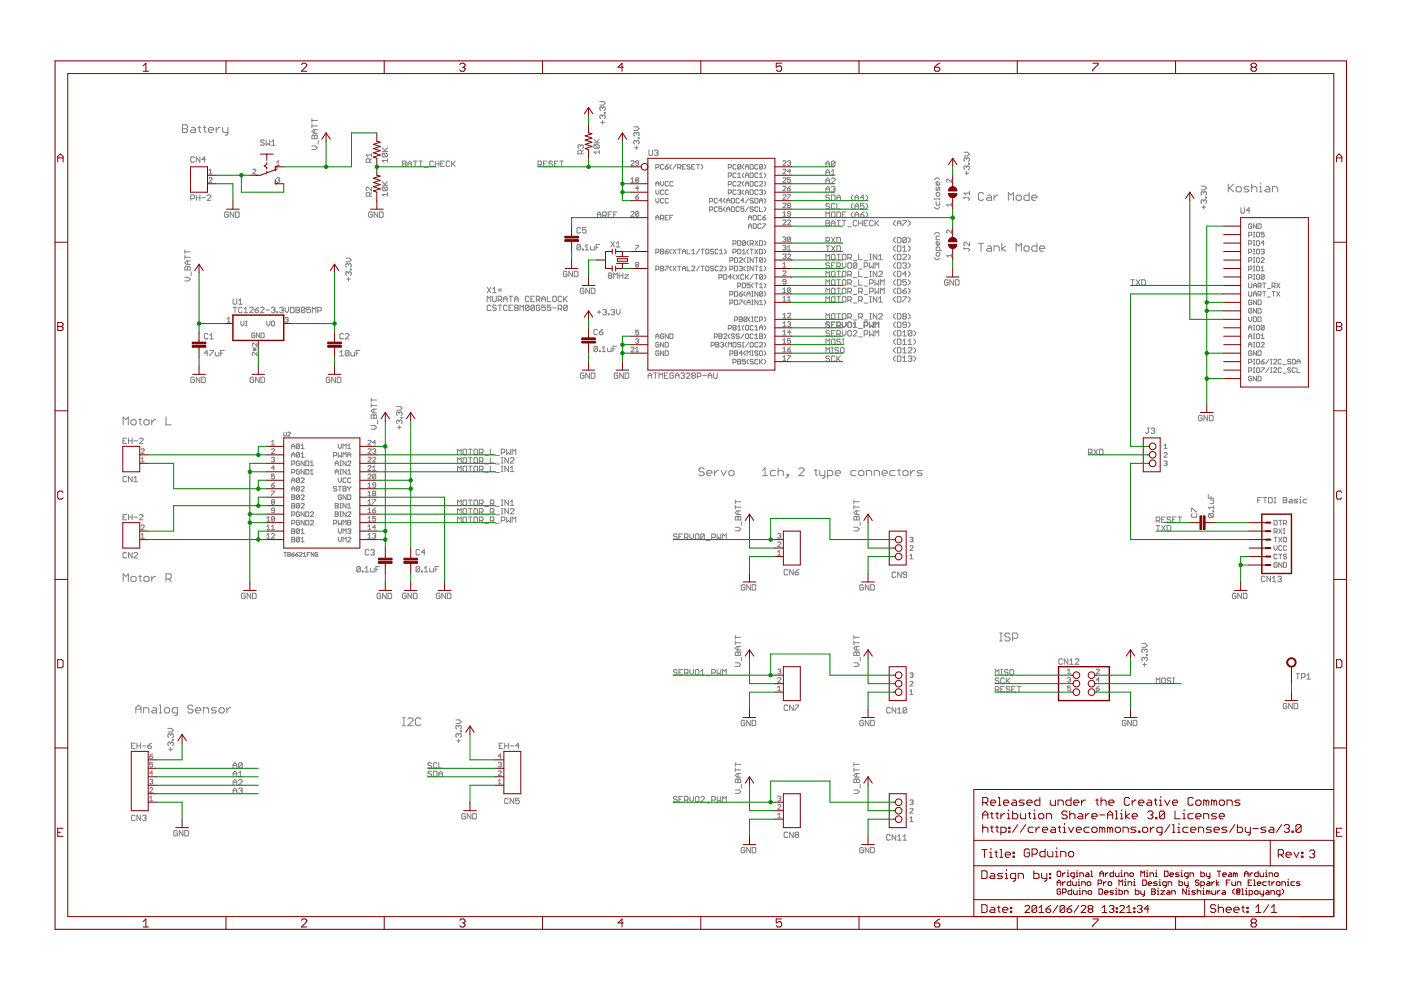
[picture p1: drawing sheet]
<svg xmlns="http://www.w3.org/2000/svg" width="420mm" height="297mm" viewBox="0 0 420 297" stroke-linecap="round" stroke-linejoin="round" font-family="sans-serif">
<g fill="none" stroke="#808080" stroke-width=".3">
<path d="M54.7 37.4h1.2l.4 .4v.4l-.4 .4 .4 .3v.4l-.4 .4h-1.2zM54.7 38.6h1.2M57.4 38.2h.8l.4 .4v1.1h-1.2l-.4-.4 .4-.4h1.2M59.4 38.2h.8M59.8 37.8v1.5l.4 .4M60.9 38.2h.8M61.3 37.8v1.5l.4 .4M62.5 38.9h1.6v-.3l-.4-.4h-.8l-.4 .4v.7l.4 .4h.8M64.8 38.2v1.5M66 38.2h-.4l-.8 .7M66.8 38.2v1.1l.4 .4h1.1M68.3 38.2v1.9l-.3 .4h-.4"/>
<path d="M93.5 35.6v1.1M93.5 37.2v1.1M93.5 37.7h1.7M93.5 36.1h1.7M94.4 38.8v1.1M95.2 38.8h-1.1l-.6 .6 .6 .5h1.1M179.9 30.4h1.1l.5 .5-.5 .6h-1.1M180.1 36.7h1.2M180.7 32.3l-.3-.3-.5 .3v.6l.2 .2M180.7 32.3v.3M180.7 34.8v.2M180.7 36.1v1.1"/>
<path d="M180.7 34.8l-.3-.3-.5 .3v.5l.2 .3M180.7 34.8l.3-.3 .5 .3v.5l-.2 .3M180.7 32.3l.3-.3 .5 .3v.6l-.2 .2M181.3 33.7h.2v.3h-.2zM190.1 38h1l.6 .6-.6 .5h-1M190.9 39.9v.3M190.9 39.9l-.3-.2-.5 .2v.6l.2 .2M190.9 39.9l.2-.2 .6 .2v.6l-.3 .2M57.2 59.5h.8l.3-.2v-.6l-.3-.3h-.8v1.7M58.3 47.3l-.3-.3h-.5l-.3 .3v1.1l.3 .2h.5l.3-.2M58.9 59.3h1M58.9 58.4v1.7"/>
<path d="M59.9 47v1.6l-1-1.6v1.6M59.9 58.4v1.7M60.5 59.3h1.1M61.6 47.8h-1.1l.8-.8v1.6M62.1 58.7l.3-.3h.5l.3 .3v.3l-1.1 1.1h1.1M62.7 52.1h.9M62.7 53.5l.2-.2 .7 .2-.9 1.2h.9M62.7 51.2l.4-.5v1.4M75.8 50.9l.2-.2 .7 .2-.9 1.2h.9M79.2 42.2l-.2-.2h-.6l-.2 .2 .2 .6h.6l.2 .2-.2 .6h-.6l-.2-.3M79.8 42v1.6l.5-.6 .6 .6v-1.6M81.4 43.6h1.1"/>
<path d="M81.4 42.5l.6-.5v1.6M83 53.5l.7-.2 .2 .2-.2 .5M83 48.6l.4-.4v1.4M83 49.6h.9M83.4 54h.3M83.7 54l.2 .2-.2 .5-.7-.3M93.5 40.7l.3-.2 .6 .2 .5-.2 .3 .2v.9h-1.7zM93.5 43.8h1.1l.6 .5-.6 .5h-1.1M94.4 40.7v.9M95.4 42.1v1.1M110.9 58.8v-.8l-.3-.3h-.5l-.3 .3v.8h1.6M110.9 48.6v-.8l-.3-.2h-.5l-.3 .2v.8h1.6"/>
<path d="M111.4 56.1v1.1l-1-1.1h-.3l-.3 .2v.6l.3 .3M111.4 47.6l-.5 .5M111.4 46.5h-1.6l.6 .5M111.4 45.9v1.1M111.4 57.7l-.5 .6M114.6 45.4h1.6M114.6 44.3l1.1 1.1M114.6 55.5h1.6M114.6 54.4l1.1 1.1M114.9 45.9l-.3 .3v.5l.3 .3h1.1M114.9 45.9h1.1l.2 .3v.5l-.2 .3M114.9 56.1h1.1l.2 .2v.6l-.2 .3"/>
<path d="M114.9 56.1l-.3 .2v.6l.3 .3h1.1M114.9 45.9l1.1 1.1M114.9 56.1l1.1 1.1M116.2 48.1h-1.6l.6 .5M116.2 47.6v1M116.2 57.7v1.1M116.2 44.3l-.8 .8M116.2 58.3h-1.6l.6 .5M116.2 54.4l-.8 .9M120.7 48.3h.8l.3 .3-.3 .5 .3 .5-.3 .3h-.8zM120.7 49.1h.8M122.3 49.9v-1.1l.6-.5 .5 .5v1.1"/>
<path d="M122.3 49.1h1.1M124 48.3h1.1M124.5 48.3v1.6M125.6 48.3h1.1M126.2 48.3v1.6M127.3 50.2h1.1M130 48.6l-.3-.3h-.5l-.3 .3v1l.3 .3h.5l.3-.3M130.5 48.3v1.6M130.5 49.1h1.1M131.6 48.3v1.6M132.2 49.1h.5M133.3 48.3h-1.1v1.6h1.1"/>
<path d="M134.9 48.6l-.3-.3h-.5l-.3 .3v1l.3 .3h.5l.3-.3M135.4 48.3v1.6M135.7 49.1l.8 .8M136.5 48.3l-1.1 1.1M161.4 49.4h.8l.2-.3v-.5l-.2-.3h-.8v1.6M161.9 49.4l.5 .5M163 49.1h.5M164.1 48.3h-1.1v1.6h1.1M165.7 48.6l-.3-.3h-.5l-.3 .5 .3 .3h.5l.3 .5-.3 .3h-.5l-.3-.3M166.3 49.1h.5M167.3 48.3h-1v1.6h1M167.9 48.3h1.1"/>
<path d="M168.4 48.3v1.6M174.1 43.7l-.3-.3-.5 .3v.5l.3 .3M174.1 43.7l.3-.3 .5 .3v.5l-.2 .3M174.1 43.7v.2M174.4 46.1v-.8l-.3-.3h-.5l-.3 .3v.8h1.6M174.9 45l-.5 .6M178.1 42.8h1.6M178.1 41.7l1.1 1.1M178.4 43.4h1.1l.2 .3v.5l-.2 .3M178.4 43.4l-.3 .3v.5l.3 .3h1.1M178.4 43.4l1.1 1.1M179.7 45.6h-1.6l.5 .5"/>
<path d="M179.7 45v1.1M179.7 41.7l-.8 .9M189.2 53.7l.5-.4v1.4M189.2 54.7h.9M189.2 48.4l.2-.2 .7 .2-.9 1.2h.9M190.3 44.3h1.1M190.6 59h.7l.2 .5-.7 .2zM190.8 54l-.2-.3 .2-.4 .7 .2-.2 .5M190.8 54h.5M190.8 54l-.2 .2 .2 .5 .7-.3-.2-.4M190.9 42.4v.3M190.9 43.8v1"/>
<path d="M190.9 42.4l-.3-.3-.5 .3v.5l.2 .3M190.9 42.4l.2-.3 .6 .3v.5l-.3 .3M191.4 41.3h.3v.3h-.3zM191.5 48.9h-.7l-.2-.3 .2-.4 .7 .2v.9l-.2 .3-.7-.3M191.5 56.5h-.9l.7-.7v1.4M191.5 58.3l-.9 .7M194.6 45v1.4l.3 .2h.5l.3-.2v-1.4M196.3 45.3l.2-.3h.6l.2 .3-.2 .5M196.7 59.5v.9l.4 .5 .5-.5v-.9M196.7 56.9v.9l.4 .5 .5-.5v-.9M196.7 50.2h.7l.2-.2-.2-.7h-.7v1.4M196.7 55.8v-1l.4-.4 .5 .4v1"/>
<path d="M196.7 55.1h.9M196.8 45.8h.3M197.1 45.8l.2 .3-.2 .5h-.6l-.2-.2M198.1 54.4v.9l.5 .5 .4-.5v-.9M199 57.1l-.2-.2-.7 .2v1l.2 .2 .7-.2M199 49.5l-.2-.2-.7 .2v1l.2 .2 .7-.2M199 59.7l-.2-.2-.7 .2v.9l.2 .3 .7-.3M199.5 50h.7l.2 .5-.7 .2zM200.4 54.6l-.2-.2-.7 .2v.9l.2 .3 .7-.3M200.4 57.1l-.2-.2-.7 .2v1l.2 .2 .7-.2M200.4 49.3l-.9 .7M200.4 59.7l-.2-.2-.7 .2v.9l.2 .3 .7-.3"/>
<path d="M201.4 49.3l-.5 .5v.4l.5 .5M201.8 54.6l-.2-.2-.7 .2v.9l.2 .3 .7-.3M202.8 49.3l-1 1.4M203.2 50.2h.7l.3-.7-.3-.2h-.7v1.4M203.7 50.2l.5 .5M204.6 50h.5M205.6 49.3h-1v1.4h1M207 49.5l-.7-.2-.3 .5 .7 .2 .3 .5-.3 .2-.7-.2M207.5 50h.4M208.4 49.3h-.9v1.4h.9M208.9 49.3h.9M209.3 49.3v1.4"/>
<path d="M210.2 49.3l.5 .5v.4l-.5 .5M215.1 59.7l-.2-.2-.7 .2v.9l.2 .3 .7-.3M217.5 59.5l-.5 .4v.5l.5 .5M218.4 57.8h.7l.3-.2-.3-.7h-.7v1.4M218.4 55.3h.7l.3-.2-.3-.7h-.7v1.4M218.4 50.2h.7l.3-.2-.3-.7h-.7v1.4M218.4 52.8h.7l.3-.3-.3-.7h-.7v1.4M219.4 59.5h.6l.3 .2v.9l-.3 .3h-.6zM220.7 57.1l-.2-.2-.7 .2v1l.2 .2 .7-.2M220.7 54.6l-.2-.2-.7 .2v.9l.2 .3 .7-.3M220.7 52.1l-.2-.3-.7 .3v.9l.2 .2 .7-.2M220.7 49.5l-.2-.2-.7 .2v1l.2 .2 .7-.2"/>
<path d="M221.2 54.6l.3-.2 .7 .2-1 1.2h1M221.2 57.1l.7-.2 .3 .2-.3 .5M221.2 53.2h1M221.2 52.3l.5-.5v1.4M221.7 59.7l-.2-.2-.8 .2v.9l.3 .3 .7-.3M221.7 57.6h.2M221.9 57.6l.3 .2-.3 .5-.7-.2M222.2 49.5l-.3-.2-.7 .2v1M222.2 49.5v1l-.3 .2-.7-.2M222.2 49.5l-1 1M223.1 54.4l-.5 .4v.5l.5 .5M223.1 49.3l-.5 .5v.4l.5 .5"/>
<path d="M223.1 51.8l-.5 .5v.5l.5 .4M223.1 56.9l-.5 .5v.4l.5 .5M223.6 55.8v-1l.4-.4 .5 .4v1M223.6 50.7v-.9l.4-.5 .5 .5v.9M223.6 53.2v-.9l.4-.5 .5 .5v.9M223.6 58.3v-.9l.4-.5 .5 .5v.9M223.6 55.1h.9M223.6 57.6h.9M223.6 52.5h.9M223.6 50h.9M224.5 59.5l-.9 1.4M225 56.9h.7l.2 .2v1l-.2 .2h-.7z"/>
<path d="M225 54.4h.7l.2 .2v.9l-.2 .3h-.7zM225 49.3h.7l.2 .2v1l-.2 .2h-.7zM225 51.8h.7l.2 .3v.9l-.2 .2h-.7zM225.9 59.7l-.7-.2-.2 .4 .7 .3 .2 .4-.2 .3-.7-.3M226.4 59.5h.7l.2 .2v.9l-.2 .3h-.7zM227.3 52.1l-.2-.3-.7 .3v.9l.2 .2 .7-.2M227.3 54.6l-.2-.2-.7 .2v.9l.2 .3 .7-.3M227.3 57.1l-.2-.2-.7 .2v1l.2 .2 .7-.2M227.3 49.5l-.2-.2-.7 .2v1l.2 .2 .7-.2M227.8 57.1l.7-.2 .2 .2-.2 .5M227.8 54.6l.2-.2 .7 .2-.9 1.2h.9M227.8 53.2h.9"/>
<path d="M227.8 52.3l.4-.5v1.4M228.2 57.6h.3M228.5 57.6l.2 .2-.2 .5-.7-.2M228.7 49.5l-.9 1M228.7 49.5v1l-.2 .2-.7-.2M228.7 49.5l-.2-.2-.7 .2v1M229.2 49.3l.4 .5v.4l-.4 .5M229.2 51.8l.4 .5v.5l-.4 .4M229.2 54.4l.4 .4v.5l-.4 .5M229.2 56.9l.4 .5v.4l-.4 .5M229.2 59.5l.4 .4v.5l-.4 .5M234.8 53.5l.2-.2 .7 .2-.9 1.2h.9"/>
<path d="M234.8 56l.2-.2 .7 .2-.9 1.2h.9M234.8 48.4l.2-.2 .7 .2-.9 1.2h.9M234.8 50.9l.2-.2 .7 .2-.9 1.2h.9M234.8 58.6l.2-.3 .7 .3-.9 1.1h.9M236.2 56.5h.7l.2 .5-.7 .2zM236.2 48.4l.7-.2 .2 .2-.2 .5M236.2 58.3h.9l-.9 1.4M236.6 48.9h.3M236.9 48.9l.2 .2-.2 .5-.7-.3M237.1 53.3h-.9v.7l.7-.3 .2 .7-.2 .3-.7-.3M237.1 51.4h-.9l.7-.7v1.4M237.1 55.8l-.9 .7"/>
<path d="M247.7 56.7h1.1M247.7 57.5v-1l.5-.6 .6 .6v1M247.7 49.9v-1.1l.5-.5 .6 .5v1.1M247.7 52.5v-1.1l.5-.6 .6 .6v1.1M247.7 55v-1.1l.5-.5 .6 .5v1.1M247.7 49.1h1.1M247.7 54.2h1.1M247.7 51.6h1.1M248.8 58.7l-.3-.3h-.5l-.3 .6 .3 .3h.5l.3 .5-.3 .3h-.5l-.3-.3M249.3 56.2l.3-.3h.5l.3 .3-.3 .5M249.3 58.4h.8l.3 .3v1.1l-.3 .3h-.8zM249.3 53.6l.3-.2h.5l.3 .2v.3l-1.1 1.1h1.1"/>
<path d="M249.3 51.4l.6-.6v1.7M249.3 52.5h1.1M249.9 56.7h.2M250.1 56.7l.3 .3-.3 .5h-.5l-.3-.2M250.4 48.6l-.3-.3h-.5l-.3 .3v1M250.4 48.6v1l-.3 .3h-.5l-.3-.3M250.4 48.6l-1.1 1M251 59.3h1.1M255.9 58.4l-.6 .6v.5l.6 .6M256.4 59.3h1.1M259.1 59.3h-1.1l.9-.9v1.7M259.7 58.4l.5 .6v.5l-.5 .6"/>
<path d="M280.2 53.9l.6-.6h.5l.5 .6M280.8 56.1v.8l.2 .2 .3-.2v-.6l.3-.2 .2 .2v.8M281 57.7h.6l.2 .3v.5l-.2 .3h-.6l-.2-.3v-.5zM281.8 54.7v.5l-.2 .3h-.6l-.2-.3v-.5l.5-.3v1.1M281.8 59.4v.5M281.8 59.6h-1.6v.3M285.3 53.7v1l-1.2-1-.2 .3 .2 .7M289.1 59.3h1.3l.3 .2-.3 .6M289.1 59v.5M289.1 45.6h1.1l.5 .6-.5 .5h-1.1M289.4 51.9h1M289.9 47.6v.2"/>
<path d="M289.9 50v.3M289.9 51.4v1.1M289.9 50l-.3-.3-.5 .3v.5l.3 .3M289.9 47.6l-.3-.3-.5 .3v.5l.3 .3M289.9 50l.3-.3 .5 .3v.5l-.3 .3M289.9 47.6l.3-.3 .5 .3v.5l-.3 .3M290.4 48.9h.3v.3h-.3zM290.7 57.4v1M290.7 57.9h-1.6l.5 .5M295 58.1l-.4-.4h-.8l-.4 .4v1.6l.4 .3h.8l.4-.3M296.2 58.5h.7l.4 .4v1.1h-1.1l-.4-.3 .4-.4h1.1M298.1 58.5v1.5"/>
<path d="M299.3 58.5h-.4l-.8 .8M304.7 58.9l.4-.4h.8l.4 .4v.8l-.4 .3h-.8l-.4-.3zM308.6 57.7v2.3h-1.1l-.4-.3v-.8l.4-.4h1.1M309.4 59.3h1.6v-.4l-.4-.4h-.8l-.4 .4v.8l.4 .3h.8M360.2 55.8h1.1l.5 .5-.5 .6h-1.1M361 57.7v.3M361 57.7l-.3-.3-.5 .3v.6l.3 .2M361 57.7l.3-.3 .5 .3v.6l-.2 .2M361.6 59.1h.2v.3h-.2zM368.4 55.2v2.3M368.7 56.3l1.2 1.2M369.9 55.2l-1.5 1.5"/>
<path d="M370.7 56.3l.4-.4h.8l.4 .4v.8l-.4 .4h-.8l-.4-.4zM374.6 55.9h-1.2l-.4 .4 .4 .4h.8l.4 .4-.4 .4h-1.2M375.4 56.3l.4-.4h.8l.3 .4v1.2M375.4 55.2v2.3M377.7 57.5h.8M377.7 55.9h.4v1.6M378.1 54.8v.4M379.7 55.9h.7l.4 .4v1.2h-1.1l-.4-.4 .4-.4h1.1M381.6 57.5v-1.6h1.2l.4 .4v1.2M55.4 74.9v1.1M55.4 76.6v1.1M55.4 77.1h1.7"/>
<path d="M55.4 75.5h1.7M56.3 78.2v1.1M57.1 78.2h-1.1l-.6 .5 .6 .6h1.1M68.5 63.8l-.3-.3h-.6l-.2 .3v1.1l.2 .3h.6l.3-.3v-.6h-.6M70.1 63.5v1.7l-1.1-1.7v1.7M70.7 63.5h.8l.2 .3v1.1l-.2 .3h-.8zM103.7 77.4h1.1l.5 .5-.5 .6h-1.1M104.5 79.3v.3M104.5 79.3l-.3-.3-.5 .3v.5l.3 .3M104.5 79.3l.3-.3 .5 .3v.5l-.2 .3M111.6 63.8l-.2-.3h-.6l-.2 .3v1.1l.2 .3h.6l.2-.3v-.6h-.5M113.3 63.5v1.7l-1.1-1.7v1.7"/>
<path d="M113.8 63.5h.8l.3 .3v1.1l-.3 .3h-.8zM174.1 73.6l-.3-.3h-.5l-.3 .3v1.1M174.1 68.5l-.3-.3h-.5l-.3 .3v1.1l.3 .2h.5l.3-.2M174.1 73.6v1.1l-.3 .2h-.5l-.3-.2M174.1 73.6l-1.1 1.1M174.7 74.7h.2v.2h-.2zM175.5 74.9h1.1M175.5 73.9l.5-.6v1.6M175.7 68.2h-1v.8l.5-.2 .5 .2v.6l-.2 .2h-.6l-.2-.2M177.1 73.9v.8l.3 .2h.8v-1M178.8 74.1h.5M179.1 64.3h1.1"/>
<path d="M179.1 65.2v-1.1l.6-.6 .5 .6v1.1M179.9 73.3h-1.1v1.6M180.8 64.6h.8l.2-.3v-.5l-.2-.3h-.8v1.7M181.3 64.6l.5 .6M182.4 64.3h.5M183.2 72.4l1.1 1.6M183.5 63.5h-1.1v1.7h1.1M184 64.3h.6M184.3 72.4l-1.1 1.6M184.8 74h1.1M184.8 73l.6-.6v1.6M185.1 63.5h-1.1v1.7"/>
<path d="M189.2 63.6l.2-.2 .7 .2-.9 1.2h.9M190.6 73.6h.9l-.9 1.4M190.8 79.4h.5M190.8 79.4l-.2-.3 .2-.4 .7 .2-.2 .5M190.8 79.4l-.2 .2 .2 .5 .7-.3-.2-.4M191.5 63.6v1l-.2 .2-.7-.2M191.5 63.6l-.2-.2-.7 .2v1M191.5 63.6l-.9 1M196.7 65.9v-.9l.4-.5 .5 .5v.9M196.7 75.6h.7l.2-.2-.2-.7h-.7v1.4M196.7 65.2h.9M198.1 74.7h.7l.2 .2-.2 .5 .2 .5-.2 .2h-.7z"/>
<path d="M198.1 65.5h.7l.2-.3-.2-.7h-.7v1.4M198.1 79.8h.7l.2 .2-.2 .5 .2 .4-.2 .3h-.7zM198.1 75.4h.7M198.6 65.5l.4 .4M199.5 79.8h.9l-.9 1.4M199.5 75.4h.7l.2 .5-.7 .2zM199.5 65.2h.5M200.4 64.5h-.9v1.4h.9M200.4 74.7l-.9 .7M200.9 65.2h.5M201.4 74.7l-.5 .5v.4l.5 .5M201.4 79.8l-.5 .4v.5l.5 .5"/>
<path d="M201.8 64.5h-.9v1.4M201.8 79.8l1 1.4M201.8 74.7l1 1.4M202.8 79.8l-1 1.4M202.8 74.7l-1 1.4M203.2 74.7h1M203.2 79.8h1M203.7 74.7v1.4M203.7 79.8v1.4M204.6 76.1v-.9l.5-.5 .5 .5v.9M204.6 75.4h1M206 79.8v1.4h1"/>
<path d="M206 74.7v1.4h1M207.5 76.1h.9M207.5 75.2l.4-.5v1.4M209.8 79.8l-.9 1.4M209.8 74.7l-.9 1.4M210.2 74.7h1M210.2 79.8h1M210.7 74.7v1.4M210.7 79.8v1.4M211.9 79.8l.7 .2v.9l-.3 .3-.7-.3v-.9zM211.9 74.7l.7 .2v1l-.3 .2-.7-.2v-1zM212.8 60.4h.7l.2-.2-.2-.7h-.7v1.4"/>
<path d="M212.8 62.9h.7l.2-.2-.2-.7h-.7v1.4M214 74.9l-.7-.2-.2 .5 .7 .2 .2 .5-.2 .2-.7-.2M215.1 62.2l-.2-.2-.7 .2v1l.2 .2 .7-.2M215.4 74.9l-.2-.2-.7 .2v1l.2 .2 .7-.2M215.9 76.1h.9M215.9 75.2l.4-.5v1.4M216.5 60.2h-.9l.7-.7v1.4M216.5 62h-.9v.7l.7-.2 .2 .7-.2 .2-.7-.2M217.3 79.8l.4 .4v.5l-.4 .5M217.3 74.7l.4 .5v.4l-.4 .5M217.5 62l-.5 .5v.4l.5 .5M218 63.4v-.9l.4-.5 .5 .5v.9"/>
<path d="M218 60.9v-1l.4-.4 .5 .4v1M218 62.7h.9M218 60.2h.9M218.9 78.2h.7l.2-.3-.2-.7h-.7v1.4M219.4 62h.6l.3 .2v1l-.3 .2h-.6zM219.8 75.6h.7l.2-.2-.2-.7h-.7v1.4M219.8 73.1h.7l.2-.2-.2-.7h-.7v1.4M220.3 79.8h.7l.2 .2v.9l-.2 .3h-.7zM220.3 77.2h.7l.2 .3v.9l-.2 .2h-.7zM221.2 72.2h.7l.3 .2v.9l-.3 .3h-.7zM221.2 74.7h.7l.3 .2v1l-.3 .2h-.7zM221.7 62.2l-.2-.2-.8 .2v1l.3 .2 .7-.2"/>
<path d="M221.7 77.5l.2-.3 .7 .3-.9 1.1h.9M222.6 76.1h1M222.6 75.2l.5-.5v1.4M223.1 62h-.9v.7l.7-.2 .2 .7-.2 .2-.7-.2M223.1 60.2h-.9l.7-.7v1.4M223.6 72.4l-1 .9M223.6 72.4l-.3-.2-.7 .2v.9M223.6 72.4v.9l-.3 .3-.7-.3M223.6 77.2l-.5 .5v.5l.5 .4M223.6 79.8l-.5 .4v.5l.5 .5M224 79.8h.5M224 78.6h.5"/>
<path d="M224 77.2h.5M224.3 77.2v1.4M224.3 79.8v1.4M224.5 72.2l-.5 .4v.5l.5 .5M224.5 74.7l-.5 .5v.4l.5 .5M224.5 65.2h.9M224.5 65.9v-.9l.5-.5 .4 .5v.9M224.5 68.5v-1l.5-.4 .4 .4v1M224.5 67.8h.9M224.5 62l-.9 1.4M225 73.1h.7l.2-.7-.2-.2h-.7v1.4M225 74.7h.9"/>
<path d="M225.4 74.7v1.4M225.4 73.1l.5 .5M225.9 62.2l-.7-.2-.2 .5 .7 .2 .2 .5-.2 .2-.7-.2M225.9 77.2v1.4l-.9-1.4v1.4M225.9 79.8v1.4l-.9-1.4v1.4M225.9 64.5h.7l.2 .3v.9l-.2 .2h-.7zM225.9 67.1h.7l.2 .2v.9l-.2 .3h-.7zM226.4 79.8h.9M226.4 77.2h.9M226.4 74.7l.9 1.4M226.4 72.2l.9 1.4M226.8 77.2v1.4"/>
<path d="M226.8 79.8v1.4M227.3 62.2l-.2-.2-.7 .2v1l.2 .2 .7-.2M227.3 74.7l-.9 1.4M227.3 72.2l-.9 1.4M227.8 74.7h.7l.2 .2v1l-.2 .2h-.7zM227.8 60.9v-1l.4-.4 .5 .4v1M227.8 62v1.4h.9M227.8 72.2h.7l.2 .2v.9l-.2 .3h-.7zM227.8 60.2h.9M228.2 67.3l-.2-.2-.7 .2v.9l.2 .3 .7-.3M228.2 64.8l-.2-.3-.7 .3v.9l.2 .2 .7-.2M228.7 67.1h.9l-.9 1.4"/>
<path d="M228.7 77.5l-.2-.3-.7 .3v.9M228.7 65.2h.7l.2 .5-.7 .2zM228.7 77.5v.9l-.2 .2-.7-.2M228.7 77.5l-.9 .9M229.2 62l.4 .5v.4l-.4 .5M229.2 72.2l.4 .4v.5l-.4 .5M229.2 74.7l.4 .5v.4l-.4 .5M229.2 77.2l.4 .5v.5l-.4 .4M229.2 79.8l.4 .4v.5l-.4 .5M229.6 64.5l-.9 .7M234.8 61.1l.2-.2 .7 .2-.9 1.2h.9M234.8 63.9l.4-.5v1.4"/>
<path d="M234.8 79.1l.4-.4v1.4M234.8 76.3l.7-.2 .2 .2-.2 .5M234.8 73.8l.7-.2 .2 .2-.2 .5M234.8 64.8h.9M234.8 66.2l.2-.2 .7 .2-.9 1.2h.9M234.8 71.3l.7-.3 .2 .3-.2 .4M235.2 76.8h.3M235.2 74.3h.3M235.2 71.7h.3M235.5 76.8l.2 .2-.2 .5-.7-.2M235.5 71.7l.2 .3-.2 .4-.7-.2M235.5 74.3l.2 .2-.2 .5-.7-.3"/>
<path d="M236.2 66.2l.2-.2 .7 .2-.9 1.2h.9M236.2 76.3l.2-.2 .7 .2-.9 1.2h.9M236.2 74l.4-.4v1.4M236.2 75h.9M236.4 61.6l-.2 .2 .2 .5 .7-.3-.2-.4M236.4 61.6h.5M236.4 61.6l-.2-.3 .2-.4 .7 .2-.2 .5M237.1 64.1h-.7l-.2-.2 .2-.5 .7 .2v1l-.2 .2-.7-.2M237.1 71.3v.9l-.2 .2-.7-.2M237.1 71.3l-.2-.3-.7 .3v.9M237.1 71.3l-.9 .9M247.7 73.7h1.1"/>
<path d="M247.7 72.2h.8l.3-.2v-.6l-.3-.3h-.8v1.7M247.7 66.9h.8M247.7 66.1h.8l.3 .2-.3 .6 .3 .5-.3 .3h-.8zM247.7 65.2v-1.7l.5 .6 .6-.6v1.7M247.7 77.9v-1.7l.5 .6 .6-.6v1.7M248.2 72.2l.6 .6M248.2 73.7v1.6M248.8 79l-.3-.2h-.5l-.3 .2 .3 .6h.5l.3 .2-.3 .6h-.5l-.3-.3M248.8 61.3l-.3-.3h-.5l-.3 .5 .3 .3h.5l.3 .5-.3 .3h-.5l-.3-.3M249.3 79.6h.6M249.3 66.9h1.1M249.3 67.7v-1.1l.6-.5 .5 .5v1.1"/>
<path d="M249.3 73.7l1.1 1.6M249.3 71.1l1.1 1.7M249.6 76.2h.5l.3 .3v1.1l-.3 .3h-.5l-.3-.3v-1.1zM249.6 63.5h.5l.3 .3v1.1l-.3 .3h-.5l-.3-.3v-1.1zM250.4 78.8h-1.1v1.6h1.1M250.4 61.3l-.3-.3h-.5l-.3 .3v1l.3 .3h.5l.3-.3M250.4 73.7l-1.1 1.6M250.4 71.1l-1.1 1.7M251 60.1v-1.1l.5-.6 .6 .6v1.1M251 63.5h.8l.3 .3v1.1l-.3 .3h-.8zM251 71.1h.8l.3 .3v1.1l-.3 .3h-.8zM251 73.7h.8l.3 .3v1l-.3 .3h-.8z"/>
<path d="M251 79.8h.8l.3-.2v-.6l-.3-.2h-.8v1.6M251 76.2h1.1M251 66.1h1.1M251 61v1.6h1.1M251.5 66.1v1.6M251.5 76.2v1.7M251.5 79.8l.6 .6M252.6 76.5l.3-.3h.5l.3 .3v1.1l-.3 .3h-.5l-.3-.3zM252.6 78.8v1l.6 .6 .5-.6v-1M252.6 66.1h1.1M252.6 64.3h.6M253.2 66.1v1.6"/>
<path d="M253.7 63.5h-1.1v1.7h1.1M254.3 77.3h.8l.2-.3v-.5l-.2-.3h-.8v1.7M254.3 68h1M254.5 78.8h.6l.2 .2v1.1l-.2 .3h-.6l-.2-.3v-1.1zM254.8 77.3l.5 .6M255.9 63.5l-.6 .6v.5l.6 .6M255.9 61l-.6 .5v.6l.6 .5M255.9 78.1h1.1M256.4 60.1v-1.1l.5-.6 .6 .6v1.1M256.4 62.6v-1.1l.5-.5 .6 .5v1.1M256.4 65.2v-1.1l.5-.6 .6 .6v1.1M256.4 64.3h1.1"/>
<path d="M256.4 61.8h1.1M257 66.3l-.3-.2h-.5l-.3 .2v1.1l.3 .3h.5l.3-.3M257 79v1.1l-.3 .3h-.5l-.3-.3M257 79l-.3-.2h-.5l-.3 .2v1.1M257 79l-1.1 1.1M257.5 66.1v1.6M257.5 76.2v1.7h1.1M257.5 66.9h1.1M258 64.3h.9l.2 .6-.2 .3h-.6l-.3-.3zM258.6 66.1v1.6M259.1 61h-1.1v.8l.6-.3 .5 .3v.5l-.2 .3h-.6l-.3-.3M259.1 63.5l-1.1 .8"/>
<path d="M259.2 79.8h.8l.2-.2v-.6l-.2-.2h-.8v1.6M259.2 66.9h.5M259.2 78.1h1M259.7 61l.5 .5v.6l-.5 .5M259.7 63.5l.5 .6v.5l-.5 .6M260.2 66.1h-1v1.6h1M260.8 77.9h.5M260.8 76.2h.5M260.8 78.8v1.6l.5-.6 .6 .6v-1.6M261.1 76.2v1.7M261.9 66.3l-.3-.2h-.5l-.3 .2v1.1l.3 .3h.5l.3-.3M262.4 66.1v1.6"/>
<path d="M262.7 66.9l.8 .8M263 76.2v1.7l-1.1-1.7v1.7M263.5 77.9h1.1M263.5 76.8l.6-.6v1.7M263.5 66.1l-1.1 1.1M268.6 71.1l-.6 .6v.5l.6 .6M268.6 66.1l-.6 .5v.6l.6 .5M268.6 73.7l-.6 .5v.6l.6 .5M268.6 76.2l-.6 .6v.5l.6 .6M268.6 78.8l-.6 .5v.5l.6 .6M269.1 78.8h.8l.3 .2v1.1l-.3 .3h-.8zM269.1 73.7h.8l.3 .3v1l-.3 .3h-.8z"/>
<path d="M269.1 67.7v-1.1l.5-.5 .6 .5v1.1M269.1 71.1h.8l.3 .3v1.1l-.3 .3h-.8zM269.1 76.2h.8l.3 .3v1.1l-.3 .3h-.8zM269.1 66.9h1.1M270.7 66.1h1.1v.2l-1.1 1.1v.3M270.7 75.3h1.1M270.7 76.5l.3-.3h.6l.2 .3v.3l-1.1 1.1h1.1M270.7 79l.3-.2h.6l.2 .2-.2 .6M270.7 74.2l.6-.5v1.6M271.3 79.6h.3M271.6 79.6l.2 .2-.2 .6h-.6l-.3-.3M271.8 71.4l-.2-.3h-.6l-.3 .3v1.1"/>
<path d="M271.8 71.4v1.1l-.2 .3h-.6l-.3-.3M271.8 71.4l-1.1 1.1M272.4 71.1l.5 .6v.5l-.5 .6M272.4 66.1l.5 .5v.6l-.5 .5M272.4 73.7l.5 .5v.6l-.5 .5M272.4 76.2l.5 .6v.5l-.5 .6M272.4 78.8l.5 .5v.5l-.5 .6M280.2 77.3l.6 .6h.5l.5-.6M280.2 62.1l.6 .5h.5l.5-.5M280.2 70.2l.6-.5h.5l.5 .5M280.8 60.4v.9l.2 .2h.6l.2-.2v-.9M281 75.7h.6l.2 .2v.6l-.2 .3h-.6l-.2-.3v-.6z"/>
<path d="M281.8 70.8h-.8l-.2 .2v.9h1M281.8 72.7v.5l-.2 .3h-.6l-.2-.3v-.5l.5-.3v1.1M281.8 75.1v-.8l-.2-.3h-.6l-.2 .3v.8h1.6M285.3 60.9v.9M285.3 69v.9l-.9-.9-.5 .2 .2 .7M285.3 76.2v.9M285.3 61.4h-1.4l.5 .4M285.3 76.6h-1.4l.5 .5M289.1 74.5h1.3l.3 .3-.3 .5M289.1 74.2v.6M290.7 72.6v1.1l-1.1-1.1h-.2l-.3 .3v.5l.3 .3M293.4 72.9h1.6"/>
<path d="M294.2 72.9v2.4M296.2 73.7h.7l.4 .4v1.2h-1.1l-.4-.4 .4-.4h1.1M298.1 75.3v-1.6h1.2l.4 .4v1.2M300.5 72.9v2.4M301.6 73.7l-1.1 .8 1.1 .8M302.4 60v-2.3l.8 .8 .8-.8v2.3M304.7 75.3v-2.4l.8 .8 .8-.8v2.4M307.5 73.7h.8l.3 .4v.8l-.3 .4h-.8l-.4-.4v-.8zM311 72.9v2.4h-1.2l-.4-.4v-.8l.4-.4h1.2M311.8 74.5h1.5v-.4l-.4-.4h-.8l-.3 .4v.8l.3 .4h.8M360.5 62.1h1.1M361 60.2v.2"/>
<path d="M361 61.5v1.1M361 60.2l-.3-.3-.5 .3v.5l.3 .3M361 60.2l.3-.3 .5 .3v.5l-.2 .3M372.2 62.3v1.3l.2 .3h.6l.2-.3v-1.3M374.5 70.5h.7l.2-.7-.2-.2h-.7v1.4M374.5 73.1h.7l.2-.7-.2-.2h-.7v1.4M374.5 75.6h.7l.2-.7-.2-.2h-.7v1.4M374.5 78.2h.7l.2-.7-.2-.3h-.7v1.4M374.9 63.1h-1.1l.8-.8v1.6M375.4 67.3l-.2-.2-.7 .2v.9l.2 .3 .7-.3v-.4h-.5M375.9 74.7h.4M375.9 69.6h.4"/>
<path d="M375.9 79.8h.4M375.9 78.6h.4M375.9 76.1h.4M375.9 73.6h.4M375.9 77.2h.4M375.9 72.2h.4M375.9 71h.4M376.1 69.6v1.4M376.1 72.2v1.4M376.1 74.7v1.4M376.1 77.2v1.4M376.1 79.8v1.4"/>
<path d="M376.8 67.1v1.4l-.9-1.4v1.4M377 74.7l.7 .2v1l-.2 .2-.7-.2v-1zM377 69.6l.7 .2v1l-.2 .2-.7-.2v-1zM377 79.8l.7 .2v.9l-.2 .3-.7-.3v-.9zM377 77.2l.7 .3v.9l-.2 .2-.7-.2v-.9zM377 72.2l.7 .2v.9l-.2 .3-.7-.3v-.9zM377.3 67.1h.7l.2 .2v.9l-.2 .3h-.7zM378.2 74.9l.7-.2 .2 .2-.2 .5M378.2 77.5l.2-.3 .7 .3-.9 1.1h.9M378.7 75.4h.2M378.9 75.4l.2 .2-.2 .5-.7-.2M379.1 69.6h-.9v.7l.7-.2 .2 .7-.2 .2-.7-.2"/>
<path d="M379.1 72.9h-.9l.7-.7v1.4M55.4 83.1h1.1l.6 .6-.6 .5h-1.1M55.4 80.1l.3-.3 .6 .3 .5-.3 .3 .3v.8h-1.7zM56.3 80.1v.8M57.3 81.5v1.1M68.2 96.6h.9M68.2 95.6l.4-.4v1.4M69.9 92.1h1.1M69.9 89.6v1.3l.3 .3h.5l.3-.3v-1.3M70.5 92.1v1.6M71.6 91.2h1M71.6 90.1l.5-.5v1.6"/>
<path d="M72.2 96.3v.9l.5 .5 .5-.5v-.9M72.6 92.4l-.2-.3h-.6l-.2 .3v1.1l.2 .2h.6l.2-.2M73.2 93.7h1.1M73.2 92.6l.5-.5v1.6M73.6 97.7h.5M73.6 96.3h.5M73.9 96.3v1.4M74.8 92.4l.3-.3h.5l.3 .3v.2l-1.1 1.1h1.1M76.5 92.9h.8l.3 .6-.3 .2h-.6l-.2-.2zM77.6 92.1l-1.1 .8M77.8 99.8v1.4l-.9-1.4v1.4M78.1 92.4l.3-.3h.5l.3 .3v.2l-1.1 1.1h1.1"/>
<path d="M78.3 99.8h.7l.2 .3v.9l-.2 .2h-.7zM79.7 92.9h1.1M80 96.3v.9l.5 .5 .4-.5v-.9M81.4 92.4l.2-.3h.6l.3 .3-.3 .5M81.4 96.5l.2-.2 .7 .2v.9l-.2 .3h-.5l-.2-.3zM81.9 92.9h.3M82.2 92.9l.3 .3-.3 .5h-.6l-.2-.2M83 93.5h.3v.2h-.3zM83.8 92.4l.3-.3h.5l.3 .3-.3 .5M84.4 92.9h.2M84.6 92.9l.3 .3-.3 .5h-.5l-.3-.2M85.5 92.1v1.1l.5 .5 .6-.5v-1.1"/>
<path d="M85.5 95.4l.7-.2 .2 .2-.2 .5M86 95.9h.2M86.2 95.9l.2 .2-.2 .5-.7-.3M87.1 92.1h.8l.3 .3v1.1l-.3 .2h-.8zM88.8 92.1h.8l.2 .3-.2 .5 .2 .6-.2 .2h-.8zM88.8 92.9h.8M91.5 92.4l-.3-.3h-.5l-.3 .3v1.1M91.5 92.4v1.1l-.3 .2h-.5l-.3-.2M91.5 92.4l-1.1 1.1M93.1 92.1h-1.1v.8l.6-.3 .5 .3v.6l-.3 .2h-.5l-.3-.2M93.7 93.7v-1.6l.5 .5 .5-.5v1.6M95.3 93.2h.8l.3-.3v-.5l-.3-.3h-.8v1.6"/>
<path d="M104 83.7h1.1M104.5 81.7v.3M104.5 83.1v1.1M104.5 81.7l-.3-.2-.5 .2v.6l.3 .3M104.5 81.7l.3-.2 .5 .2v.6l-.2 .3M105.1 80.7h.2v.2h-.2zM146.1 86.1l1.1 1.7M146.1 90.4v-1.6l.5 .5 .6-.5v1.6M147.2 86.1l-1.1 1.7M147.2 91.7l-.3-.2h-.5l-.3 .2v1.1l.3 .3h.5l.3-.3M147.7 86.7l.6-.6v1.7M147.7 87.8h1.1"/>
<path d="M147.7 88.8v1.3l.3 .3h.6l.2-.3v-1.3M148.8 91.7l-.2-.2h-.6l-.3 .2 .3 .6h.6l.2 .2-.2 .6h-.6l-.3-.3M149.4 87.2h1.1M149.4 86.7h1.1M149.4 89.9h.8l.3-.3v-.5l-.3-.3h-.8v1.6M149.4 91.5h1.1M149.9 89.9l.6 .5M149.9 91.5v1.6M151 90.4v-1.1l.6-.5 .5 .5v1.1M151 89.6h1.1M152.1 91.7l-.3-.2h-.5l-.3 .2v1.1l.3 .3h.5l.3-.3M152.7 88.8h1"/>
<path d="M152.7 92.3h.5M153.2 88.8v1.6M153.7 91.5h-1v1.6h1M154.3 89.6h1.1M154.3 90.4v-1.1l.5-.5 .6 .5v1.1M154.6 92.3l-.3-.3 .3-.5h.5l.3 .2-.3 .6M154.6 92.3l-.3 .2 .3 .6h.5l.3-.3-.3-.5M154.6 92.3h.5M155.9 93.1v-1.6l.6 .5 .5-.5v1.6M158.6 89.1l-.2-.3h-.6l-.2 .3v1l.2 .3h.6l.2-.3M158.6 91.7l-.2-.2h-.6l-.2 .2v1.1M158.6 91.7v1.1l-.2 .3h-.6l-.2-.3"/>
<path d="M158.6 91.7l-1 1.1M159.2 89.6h.5M160.3 88.8h-1.1v1.6h1.1M160.3 91.7l-.3-.2h-.5l-.3 .2v1.1M160.3 91.7v1.1l-.3 .3h-.5l-.3-.3M160.3 91.7l-1.1 1.1M160.8 89.9h.8l.3-.3v-.5l-.3-.3h-.8v1.6M161.4 89.9l.5 .5M161.9 91.7l-.3-.2h-.5l-.3 .2v1.1l.3 .3h.5l.3-.3v-.5h-.5M162.5 89.6h1.1M162.5 90.4v-1.1l.5-.5 .6 .5v1.1M163.6 91.5h-1.1v.8l.5-.3 .6 .3v.5l-.3 .3h-.5l-.3-.3"/>
<path d="M164.1 88.8v1.6h1.1M165.2 91.5h-1.1v.8l.6-.3 .5 .3v.5l-.3 .3h-.5l-.3-.3M165.8 89.1l.2-.3h.6l.2 .3v1l-.2 .3h-.6l-.2-.3zM165.8 92.3h1M167.4 92.5h.8l.3-.2v-.6l-.3-.2h-.8v1.6M167.9 92.5l.6 .6M168.5 89.1l-.3-.3h-.5l-.3 .3v1l.3 .3h.5l.3-.3M169 88.8v1.6M169.3 89.6l.8 .8M170.1 81.6l-.3-.3h-.6l-.2 .3v1.1l.2 .2h.6l.3-.2v-.6h-.6M170.1 91.7l-.3-.2h-.5l-.3 .2v1.1M170.1 88.8l-1.1 1.1"/>
<path d="M170.1 91.7v1.1l-.3 .3h-.5l-.3-.3M170.1 91.7l-1.1 1.1M171.7 81.3v1.6l-1.1-1.6v1.6M172.2 81.3h.9l.2 .3v1.1l-.2 .2h-.9zM175.1 86.7l-.2-.3h-.6l-.2 .3v1l.2 .3h.6l.2-.3v-.5h-.5M176.8 86.4v1.6l-1.1-1.6v1.6M177.3 86.4h.8l.3 .3v1l-.3 .3h-.8zM179.1 93.6h1.1M179.2 99l-.3-.3h-.5l-.3 .3v1.1l.3 .2h.5l.3-.2M179.7 93v1.1M179.7 99.5h.9l.2 .6-.2 .2h-.6l-.3-.2zM180.8 93l.2-.3h.6l.2 .3-.2 .6"/>
<path d="M180.8 98.7l-1.1 .8M181.3 93.6h.3M181.6 93.6l.2 .2-.2 .6h-.6l-.2-.3M182.4 94.1h.3v.3h-.3zM182.7 82.6l-.3-.2 .3-.6h.5l.3 .3-.3 .5M182.7 82.6l-.3 .3 .3 .5h.5l.3-.2-.3-.6M182.7 82.6h.5M183.2 93l.3-.3h.5l.3 .3-.3 .6M183.8 93.6h.2M184 93.6l.3 .2-.3 .6h-.5l-.3-.3M184.1 83.4v-1.6l.5 .6 .5-.6v1.6M184.8 92.7v1.1l.6 .6 .5-.6v-1.1"/>
<path d="M185.7 82.6h1.1M185.7 81.8v1.6M186.8 81.8v1.6M187.3 82.4h1.1l-1.1 1h1.1M191.5 99h-.9v.7l.5-.3 .4 .3-.2 .7-.7-.3M196.7 80.7h.7l.2-.2-.2-.7h-.7v1.4M198.1 80.5h.7M204.6 80.5h1M204.6 81.2v-1l.5-.4 .5 .4v1M207.5 80l.2-.2 .7 .2-.9 1.2h.9M214 80l-.7-.2-.2 .4 .7 .3 .2 .4-.2 .3-.7-.3M215.4 80l-.2-.2-.7 .2v.9l.2 .3 .7-.3"/>
<path d="M215.6 83.2h.7l.2-.7-.2-.2h-.7v1.4M215.9 80l.2-.2 .7 .2-.9 1.2h.9M217 82.3h.7l.3 .2v1l-.3 .2h-.7zM218.4 98.5h.7l.3-.3-.3-.7h-.7v1.4M218.9 80.7h.7l.2-.2-.2-.7h-.7v1.4M218.9 88.3h.7l.2-.2-.2-.7h-.7v1.4M218.9 90.9h.7l.2-.3-.2-.7h-.7v1.4M219.4 83h-1l.7-.7v1.4M219.8 97.5h.7l.2 .3-.2 .4 .2 .5-.2 .2h-.7zM219.8 98.2h.7M220.3 87.4h.7l.2 .2v1l-.2 .2h-.7zM220.3 82.3l-.5 .5v.4l.5 .5"/>
<path d="M220.3 89.9h.7l.2 .3v.9l-.2 .2h-.7zM220.3 95.9h.7l.2-.2-.2-.7h-.7v1.4M220.7 82.3l1 1.4M221.2 85.8h.7l.3-.2-.3-.7h-.7v1.4M221.2 98l.5-.5v1.4M221.2 98.9h1M221.7 88.1h.7l.2 .5-.7 .2zM221.7 95.7h.7M221.7 80l.7-.2 .2 .2-.2 .5M221.7 89.9h.9l-.9 1.4M221.7 95h.7l.2 .2-.2 .5 .2 .5-.2 .2h-.7zM221.7 82.3l-1 1.4"/>
<path d="M222.2 80.5h.2M222.4 80.5l.2 .2-.2 .5-.7-.3M222.6 84.9h.7l.3 .2v.9l-.3 .3h-.7zM222.6 87.4l-.9 .7M223.1 82.5l-.2-.2-.7 .2v1l.2 .2 .7-.2M223.1 97.5l-.5 .5v.5l.5 .4M223.6 82.3v1.4M223.6 87.4l-.5 .5v.4l.5 .5M223.6 89.9l-.5 .5v.5l.5 .4M223.8 97.5l.7 .3v.9l-.2 .2-.7-.2v-.9zM223.8 83l.7 .7M224 88.8v-.9l.5-.5 .5 .5v.9"/>
<path d="M224 91.3v-.9l.5-.5 .5 .5v.9M224 95.2v1l-.2 .2-.7-.2M224 81.2h.5M224 95.2l-.2-.2-.7 .2v1M224 95.2l-.9 1M224 90.6h1M224 88.1h1M224.5 82.3l-.9 .9M225 84.9h-1v.7l.5-.3 .5 .3-.3 .7-.7-.3M225 95l-.5 .5v.4l.5 .5M225.4 88.8h.5M225.4 96.4h.5"/>
<path d="M225.4 95h.5M225.4 89.9h.5M225.4 91.3h.5M225.4 87.4h.5M225.7 87.4v1.4M225.7 89.9v1.4M225.7 95v1.4M225.9 97.8l-.2-.3-.7 .3v.9l.2 .2 .7-.2M225.9 84.9l-.5 .4v.5l.5 .5M225.9 82.3l-.9 1.4M226.4 82.3h.9M226.4 98.9h.9"/>
<path d="M226.4 98l.4-.5v1.4M226.4 84.9h.9M226.8 82.3v1.4M226.8 84.9v1.4M227.3 87.4v1.4l-.9-1.4v1.4M227.3 89.9v1.4l-.9-1.4v1.4M227.3 95.2l-.2-.2-.7 .2v1l.2 .2 .7-.2M227.8 95.9h.7l.2-.2-.2-.7h-.7v1.4M227.8 98.9v-.9l.4-.5 .5 .5v.9M227.8 81.2h.9M227.8 98.2h.9M227.8 91.3h.9"/>
<path d="M227.8 90.4l.4-.5v1.4M227.8 80.2l.4-.4v1.4M227.8 85.3l.4-.4v1.4M227.8 86.3h.9M228.7 87.6v1l-.2 .2-.7-.2M228.7 82.5l-.2-.2-.7 .2v1M228.7 82.5v1l-.2 .2-.7-.2M228.7 87.6l-.2-.2-.7 .2v1M228.7 87.6l-.9 1M228.7 82.5l-.9 1M229.2 84.9l.4 .4v.5l-.4 .5M229.2 82.3l.4 .5v.4l-.4 .5"/>
<path d="M229.2 87.4l.4 .5v.4l-.4 .5M229.2 89.9l.4 .5v.5l-.4 .4M229.2 95l.4 .5v.4l-.4 .5M229.2 97.5l.4 .5v.5l-.4 .4M234.8 81.4l.2-.2 .7 .2-.9 1.2h.9M234.8 94.4l.4-.5v1.4M234.8 86.7l.4-.4v1.4M234.8 89.3l.4-.5v1.4M234.8 96.9l.4-.5v1.4M234.8 99.4l.4-.4v1.4M234.8 80.1h.9M234.8 97.8h.9"/>
<path d="M234.8 95.3h.9M234.8 90.2h.9M234.8 87.7h.9M235.7 84.4h-.7l-.2-.2 .2-.5 .7 .3v.9l-.2 .2-.7-.2M236.2 94.1l.2-.2 .7 .2-.9 1.2h.9M236.2 96.7l.7-.3 .2 .3-.2 .4M236.2 90.2h.9M236.2 89.3l.4-.5v1.4M236.6 97.1h.3M236.9 97.1l.2 .3-.2 .4-.7-.2M237.1 86.5l-.2-.2-.7 .2v.9M237.1 86.5v.9l-.2 .3-.7-.3"/>
<path d="M237.1 99.7h-.9l.7-.7v1.4M237.1 86.5l-.9 .9M247.7 82.9v-1.6l.5 .6 .6-.6v1.6M247.7 90.6v-1.7l.5 .6 .6-.6v1.7M247.7 95.6v-1.6l.5 .6 .6-.6v1.6M247.7 85.5v-1.7l.5 .6 .6-.6v1.7M247.7 88v-1.6l.5 .5 .6-.5v1.6M248.8 96.8l-.3-.3h-.5l-.3 .6 .3 .2h.5l.3 .6-.3 .3h-.5l-.3-.3M248.8 99.4l-.3-.3h-.5l-.3 .5 .3 .3h.5l.3 .5-.3 .3h-.5l-.3-.3M249.3 97.3h.6M249.3 99.9h.6M249.6 81.3h.5l.3 .3v1.1l-.3 .2h-.5l-.3-.2v-1.1z"/>
<path d="M249.6 83.8h.5l.3 .3v1.1l-.3 .3h-.5l-.3-.3v-1.1zM249.6 86.4h.5l.3 .3v1l-.3 .3h-.5l-.3-.3v-1zM249.6 88.9h.5l.3 .3v1.1l-.3 .3h-.5l-.3-.3v-1.1zM249.6 94h.5l.3 .3v1.1l-.3 .2h-.5l-.3-.2v-1.1zM250.4 96.5h-1.1v1.7h1.1M250.4 99.1h-1.1v1.6h1.1M251 97.6h.8l.3-.3v-.5l-.3-.3h-.8v1.7M251 81.3h1.1M251 83.8h1.1M251 86.4h1.1M251 88.9h1.1M251 94h1.1"/>
<path d="M251.5 81.3v1.6M251.5 83.8v1.7M251.5 86.4v1.6M251.5 88.9v1.7M251.5 94v1.6M251.5 97.6l.6 .6M252.6 81.6l.3-.3h.5l.3 .3v1.1l-.3 .2h-.5l-.3-.2zM252.6 84.1l.3-.3h.5l.3 .3v1.1l-.3 .3h-.5l-.3-.3zM252.6 86.7l.3-.3h.5l.3 .3v1l-.3 .3h-.5l-.3-.3zM252.6 89.2l.3-.3h.5l.3 .3v1.1l-.3 .3h-.5l-.3-.3zM252.6 94.3l.3-.3h.5l.3 .3v1.1l-.3 .2h-.5l-.3-.2zM252.6 99.1v1.1l.6 .5 .5-.5v-1.1"/>
<path d="M252.6 96.5v1.1l.6 .6 .5-.6v-1.1M254.3 95.1h.8l.2-.3v-.5l-.2-.3h-.8v1.6M254.3 82.4h.8l.2-.3v-.5l-.2-.3h-.8v1.6M254.3 84.9h.8l.2-.2v-.6l-.2-.3h-.8v1.7M254.3 87.5h.8l.2-.3v-.5l-.2-.3h-.8v1.6M254.3 90h.8l.2-.3v-.5l-.2-.3h-.8v1.7M254.5 96.5h.6l.2 .3v1.1l-.2 .3h-.6l-.2-.3v-1.1zM254.5 99.1h.6l.2 .3v1l-.2 .3h-.6l-.2-.3v-1zM254.8 90l.5 .6M254.8 87.5l.5 .5M254.8 84.9l.5 .6M254.8 82.4l.5 .5"/>
<path d="M254.8 95.1l.5 .5M255.9 99.4l.3-.3h.5l.3 .3v.2l-1.1 1.1h1.1M255.9 98.2h1.1M255.9 97.1l.5-.6v1.7M255.9 95.9h1.1M255.9 88.3h1.1M255.9 85.7h1.1M255.9 83.2h1.1M255.9 90.8h1.1M257.5 95.1h.8l.3-.3v-.5l-.3-.3h-.8v1.6M257.5 81.3v1.6h1.1M257.5 83.8v1.7h1.1"/>
<path d="M257.5 87.5h.8l.3-.3v-.5l-.3-.3h-.8v1.6M257.5 90h.8l.3-.3v-.5l-.3-.3h-.8v1.7M257.5 80.7h1.1M257.5 98.4h1.1M258.1 95.1l.5 .5M258.1 87.5l.5 .5M258.1 90l.5 .6M259.2 97.6h.8l.2-.3v-.5l-.2-.3h-.8v1.7M259.2 95.9h1M259.2 88.3h1M259.2 85.7h1M259.2 83.2h1"/>
<path d="M259.2 90.8h1M260.8 82.9h.5M260.8 81.3h.5M260.8 84.9h.8l.3-.2v-.6l-.3-.3h-.8v1.7M260.8 87.5h.8l.3-.3v-.5l-.3-.3h-.8v1.6M260.8 90.6h.5M260.8 88.9h.5M260.8 95.6h.5M260.8 94h.5M260.8 96.5v1.7l.5-.6 .6 .6v-1.7M260.8 99.1v1.6l.5-.5 .6 .5v-1.6M261.1 81.3v1.6"/>
<path d="M261.1 88.9v1.7M261.1 94v1.6M262.4 80.4v-1.6l.6 .5 .5-.5v1.6M262.4 98.2v-1.7l.6 .6 .5-.6v1.7M262.4 86.4v1.6l.6-.5 .5 .5v-1.6M262.4 83.8v1.7l.6-.6 .5 .6v-1.7M263 81.3v1.6l-1.1-1.6v1.6M263 88.9v1.7l-1.1-1.7v1.7M263 94v1.6l-1.1-1.6v1.6M263.5 81.6l.3-.3h.5l.3 .3v.3l-1.1 1h1.1M263.5 94.3l.3-.3h.5l.3 .3v.3l-1.1 1h1.1M263.5 90.6h1.1"/>
<path d="M263.5 89.5l.6-.6v1.7M264.1 85.5v-1.7l.5 .6 .6-.6v1.7M264.1 88v-1.6l.5 .5 .6-.5v1.6M268.6 81.3l-.6 .6v.5l.6 .5M268.6 83.8l-.6 .6v.5l.6 .6M268.6 86.4l-.6 .5v.6l.6 .5M268.6 88.9l-.6 .6v.5l.6 .6M268.6 94l-.6 .6v.5l.6 .5M268.6 96.5l-.6 .6v.5l.6 .6M268.6 99.1l-.6 .5v.6l.6 .5M269.1 99.1h.8l.3 .3v1l-.3 .3h-.8zM269.1 81.3h.8l.3 .3v1.1l-.3 .2h-.8z"/>
<path d="M269.1 83.8h.8l.3 .3v1.1l-.3 .3h-.8zM269.1 86.4h.8l.3 .3v1l-.3 .3h-.8zM269.1 88.9h.8l.3 .3v1.1l-.3 .3h-.8zM269.1 94h.8l.3 .3v1.1l-.3 .2h-.8zM269.1 96.5h.8l.3 .3v1.1l-.3 .3h-.8zM270.7 87.2h.9l.2 .5-.2 .3h-.6l-.3-.3zM270.7 88.9h1.1v.3l-1.1 1.1v.3M270.7 99.6l.6-.5v1.6M271 94.8l-.3-.2 .3-.6h.6l.2 .3-.2 .5M271 94.8l-.3 .3 .3 .5h.6l.2-.2-.2-.6M271 94.8h.6M271.8 83.8h-1.1v.9l.6-.3 .5 .3v.5l-.2 .3h-.6l-.3-.3"/>
<path d="M271.8 97.3h-.8l-.3-.2 .3-.6h.6l.2 .3v1.1l-.2 .3h-.6l-.3-.3M271.8 82.1h-1.1l.9-.8v1.6M271.8 86.4l-1.1 .8M272.4 81.3l.5 .6v.5l-.5 .5M272.4 83.8l.5 .6v.5l-.5 .6M272.4 86.4l.5 .5v.6l-.5 .5M272.4 88.9l.5 .6v.5l-.5 .6M272.4 94l.5 .6v.5l-.5 .5M272.4 96.5l.5 .6v.5l-.5 .6M273.5 99.4v1l-.3 .3h-.6l-.2-.3M273.5 99.4l-.3-.3h-.6l-.2 .3v1M273.5 99.4l-1.1 1"/>
<path d="M274 99.1l.6 .5v.6l-.6 .5M284.3 84.1l-.2-.3h-.6l-.2 .3v1.1l.2 .3h.6l.2-.3v-.5h-.5M286 83.8v1.7l-1.1-1.7v1.7M286.5 83.8h.8l.3 .3v1.1l-.3 .3h-.8zM339.1 83.8h1.1M339.7 83.8v1.7M340.8 83.8l1 1.7M341.8 83.8l-1 1.7M342.4 83.8h.8l.3 .3v1.1l-.3 .3h-.8zM374.5 80.7h.7l.2-.7-.2-.2h-.7v1.4M374.5 83.2h.7l.2-.7-.2-.2h-.7v1.4M374.5 84.9v1.1l.2 .3 .7-.3v-1.1"/>
<path d="M374.5 87.4v1.2l.2 .2 .7-.2v-1.2M374.5 95v.9l.4 .5 .5-.5v-.9M374.5 98.9v-.9l.4-.5 .5 .5v.9M374.5 98.2h.9M375.4 90.2l-.2-.3-.7 .3v.9l.2 .2 .7-.2v-.5h-.5M375.4 92.7l-.2-.2-.7 .2v.9l.2 .3 .7-.3v-.4h-.5M375.9 82.3h.4M375.9 81.2h.4M375.9 98.9h.4M375.9 97.5h.4M375.9 95h.7l.2 .2v1l-.2 .2h-.7zM375.9 88.1h.9"/>
<path d="M375.9 83.7h.4M375.9 86.3v-1l.4-.4 .5 .4v1M375.9 88.8v-.9l.4-.5 .5 .5v.9M375.9 85.6h.9M376.1 82.3v1.4M376.1 97.5v1.4M376.8 89.9v1.4l-.9-1.4v1.4M376.8 92.5v1.4l-.9-1.4v1.4M377 82.3l.7 .2v1l-.2 .2-.7-.2v-1zM377 97.5l.7 .3v.9l-.2 .2-.7-.2v-.9zM377.3 95h.7l.2 .2v1l-.2 .2h-.7zM377.3 92.5h.7l.2 .2v.9l-.2 .3h-.7z"/>
<path d="M377.3 89.9h.7l.2 .3v.9l-.2 .2h-.7zM377.3 88.3h.7l.2-.7-.2-.2h-.7v1.4M377.3 85.8h.7l.2-.7-.2-.2h-.7v1.4M377.7 85.8l.5 .5M377.7 88.3l.5 .5M378.2 81.2h.9M378.2 80.2l.5-.4v1.4M378.7 87.4h.9M378.7 84.9h.9M379.1 82.5l-.2-.2-.7 .2v1M379.1 97.8v.9l-.2 .2-.7-.2M379.1 97.8l-.2-.3-.7 .3v.9"/>
<path d="M379.1 82.5v1l-.2 .2-.7-.2M379.1 84.9v1.4M379.1 87.4v1.4M379.1 82.5l-.9 1M379.1 97.8l-.9 .9M380.1 86.5h.9M380.1 89h.9M381.5 87.4h.9M381.5 85.8h.7l.2-.7-.2-.2h-.7v1.4M382 85.8l.4 .5M382 87.4v1.4M382.9 84.9l.9 1.4"/>
<path d="M382.9 87.4l.9 1.4M383.8 84.9l-.9 1.4M383.8 87.4l-.9 1.4M58.3 113.3l-.3-.2h-.5l-.3 .2v1.1l.3 .3h.5l.3-.3v-.5h-.5M59.9 113.1v1.6l-1-1.6v1.6M60.5 113.1h.8l.3 .2v1.1l-.3 .3h-.8zM62.4 100.2l-.3-.2h-.5l-.3 .2v1.1l.3 .3h.5l.3-.3M62.4 105.9h-1.1l.8-.8v1.6M62.9 101.6h1.1M62.9 105.1h1.1v.2l-1.1 1.1v.3M62.9 100.5l.6-.5v1.6M64.6 105.6v.8l.2 .3h.8v-1.1"/>
<path d="M66.2 105.9h.5M67.3 105.1h-1.1v1.6M75.9 104.2l.9 1M75.9 104.7h.9M76.1 113.3l-.3-.2h-.5l-.3 .2v1.1l.3 .3h.5l.3-.3v-.5h-.6M76.3 104.2v1M76.4 100.1l-.2-.3-.7 .3v.9l.2 .2 .7-.2v-.5h-.4M76.8 104.2l-.9 1M77 102.8v1l-.9-1-.5 .3 .3 .7M77 105.6v1l-.9-1-.5 .3 .3 .7M77.7 113.1v1.6l-1.1-1.6v1.6M78.3 113.1h.8l.3 .2v1.1l-.3 .3h-.8z"/>
<path d="M98.9 113.3l-.2-.2h-.6l-.2 .2v1.1l.2 .3h.6l.2-.3v-.5h-.5M100.6 113.1v1.6l-1.1-1.6v1.6M101.1 113.1h.8l.3 .2v1.1l-.3 .3h-.8zM101.9 106.7h1.1M101.9 105.6l.6-.5v1.6M103 100.2l-.3-.2h-.5l-.3 .2v1.1l.3 .3h.5l.3-.3M103.5 100.2l.3-.2h.6l.2 .2v.3l-1.1 1.1h1.1M104.6 105.3v1.1l-.2 .3h-.6l-.3-.3M104.6 105.3l-.2-.2h-.6l-.3 .2v1.1M104.6 105.3l-1.1 1.1M105.2 105.6v.8l.3 .3h.8v-1.1M106.8 105.9h.6"/>
<path d="M107.9 105.1h-1.1v1.6M111.3 119.4v1.1M111.3 119.9h1.6M175.1 112.1l-.2-.3h-.6l-.2 .3v1l.2 .3h.6l.2-.3v-.5h-.5M176.8 111.8v1.6l-1.1-1.6v1.6M177.3 111.8h.8l.3 .3v1l-.3 .3h-.8zM179.2 104.1l-.3-.3h-.5l-.3 .3v1M179.2 104.1v1l-.3 .3h-.5l-.3-.3M179.2 104.1l-1.1 1M179.7 105.1h.3v.3h-.3zM180.6 105.4h1.1M180.6 104.3l.5-.5v1.6"/>
<path d="M182.2 104.3v.8l.3 .3h.8v-1.1M183.8 104.6h.6M184.9 103.8h-1.1v1.6M185.3 112.1l-.3-.3h-.5l-.3 .3v1l.3 .3h.5l.3-.3v-.5h-.6M186.9 111.8v1.6l-1.1-1.6v1.6M187.5 111.8h.8l.3 .3v1l-.3 .3h-.8zM189.2 104.3l.2-.2 .7 .2-.9 1.2h.9M190.6 101.7l.7-.2 .2 .2-.2 .5M190.6 105.5h.9M190.6 104.5l.5-.4v1.4M191.1 102.2h.2M191.3 102.2l.2 .2-.2 .5-.7-.2"/>
<path d="M194.4 112.6h1.1M194.4 113.4v-1.1l.5-.5 .6 .5v1.1M196 111.8h1.1M196.6 111.8v1.6M196.7 101.5v-1l.4-.4 .5 .4v1M196.7 100.8h.9M197.6 105.4l-.2-.2-.7 .2v.9l.2 .3 .7-.3v-.4h-.5M197.6 102.8l-.2-.2-.7 .2v1l.2 .2 .7-.2v-.5h-.5M197.6 113.4v-1.6l.6 .5 .5-.5v1.6M199 100.3l-.2-.2-.7 .2v.9l.7 .3 .2-.7h-.4M199 102.6v1.4l-.9-1.4v1.4M199 105.2v1.4l-.9-1.4v1.4"/>
<path d="M199.3 112.6h.5M199.5 102.6h.7l.2 .2v1l-.2 .2h-.7zM199.5 105.2h.7l.2 .2v.9l-.2 .3h-.7zM200.4 111.8h-1.1v1.6h1.1M200.4 100.1v1.4l-.9-1.4v1.4M200.9 100.1h.7l.2 .2v.9l-.2 .3h-.7zM202 112.1l-.3-.3h-.5l-.3 .3v1l.3 .3h.5l.3-.3v-.5h-.5M202.5 112.6h1.1M202.5 113.4v-1.1l.6-.5 .5 .5v1.1M204.2 112.1l.2-.3h.6l.3 .3-.3 .5M204.7 112.6h.3M205 112.6l.3 .3-.3 .5h-.6l-.2-.3"/>
<path d="M205.8 112.1l.3-.3h.5l.3 .3v.2l-1.1 1.1h1.1M207.7 112.6l-.2-.3 .2-.5h.6l.3 .3-.3 .5M207.7 112.6l-.2 .3 .2 .5h.6l.3-.3-.3-.5M207.7 112.6h.6M209.1 112.9h.8l.3-.3v-.5l-.3-.3h-.8v1.6M210.7 112.6h1.1M212.4 112.6h1.1M212.4 113.4v-1.1l.5-.5 .6 .5v1.1M213.3 103.5h.7l.2-.2-.2-.7h-.7v1.4M214 111.8v1.3l.3 .3h.5l.3-.3v-1.3M214.2 101h.7l.2-.7-.2-.2h-.7v1.4M214.7 102.6h.7l.2 .2-.2 .5 .2 .5-.2 .2h-.7z"/>
<path d="M214.7 103.3h.7M215.6 100.8h.7M215.6 100.1h.7l.2 .2-.2 .5 .2 .4-.2 .3h-.7zM216.1 102.8l.7-.2 .2 .2-.2 .5M216.6 103.3h.2M216.8 103.3l.2 .2-.2 .5-.7-.2M217 100.3l.3-.2 .7 .2-1 1.2h1M218 102.6l-.5 .5v.4l.5 .5M218.4 104v-1.4l.5 .5 .5-.5v1.4M218.9 106.1h.7l.2-.2-.2-.7h-.7v1.4M218.9 100.1l-.5 .4v.5l.5 .5M219.8 108.6h.7l.2-.2-.2-.7h-.7v1.4"/>
<path d="M220 102.6l.7 .2v1l-.2 .2-.7-.2v-1zM220.3 105.9h.7M220.3 100.3l-.3-.2-.6 .2 .2 .5 .7 .2-.3 .5-.6-.3M220.3 105.2h.7l.2 .2-.2 .5 .2 .4-.2 .3h-.7zM221.2 107.7h.7l.3 .2-.3 .5 .3 .5-.3 .2h-.7zM221.2 108.4h.7M221.7 100.3l-.2-.2-.8 .2 .3 .5 .7 .2-.2 .5-.8-.3M222.2 102.8l-.3-.2-.7 .2 .3 .5 .7 .2-.3 .5-.7-.2M222.6 105.9h-.9l.7-.7v1.4M222.6 102.6h.5M222.6 104h.5M222.9 102.6v1.4"/>
<path d="M223.1 100.1l-.9 1.4M223.6 107.7h-1v.7l.7-.2 .3 .7-.3 .2-.7-.2M223.6 105.2l-.5 .4v.5l.5 .5M223.8 100.1l.7 .2v.9l-.2 .3-.7-.3v-.9zM224 106.6v-1.4l.5 .4 .5-.4v1.4M224.5 107.7l-.5 .5v.4l.5 .5M224.5 102.6l-.9 1.4M225 102.8l.2-.2 .7 .2v1l-.2 .2-.7-.2zM225.4 105.2h.5M225.4 106.6h.5M225.7 105.2v1.4M225.9 107.9l-.7-.2-.2 .5 .7 .2 .2 .5-.2 .2-.7-.2"/>
<path d="M225.9 100.3l-.2-.2-.7 .2v.9l.2 .3 .7-.3M226.4 101.5h.9M226.4 100.5l.4-.4v1.4M227.3 105.4l-.7-.2-.2 .4 .7 .3 .2 .4-.2 .3-.7-.3M227.3 102.8l-.2-.2-.7 .2v1l.2 .2 .7-.2M227.3 107.9l-.2-.2-.7 .2v1l.2 .2 .7-.2M227.8 100.1h.7l.2 .2-.2 .5 .2 .4-.2 .3h-.7zM227.8 107.7v1.4M227.8 102.8l.2-.2 .7 .2-.9 1.2h.9M227.8 100.8h.7M228 105.2l.7 .2v.9l-.2 .3-.7-.3v-.9zM228 108.4l.7 .7"/>
<path d="M228.7 107.7l-.9 .9M229.2 107.7l.4 .5v.4l-.4 .5M229.2 100.1l.4 .4v.5l-.4 .5M229.2 102.6l.4 .5v.4l-.4 .5M229.2 105.2l.4 .4v.5l-.4 .5M234.8 102l.4-.5v1.4M234.8 107.1l.4-.5v1.4M234.8 104.5l.4-.4v1.4M234.8 108h.9M234.8 102.9h.9M234.8 105.5h.9M234.8 100.4h.9"/>
<path d="M236.2 106.6h.9l-.9 1.4M236.2 104.8h.7l.2 .4-.7 .3zM237.1 101.5h-.9v.7l.4-.2 .5 .2-.2 .7-.7-.2M237.1 104.1l-.9 .7M247.7 103.3v-1.7l.5 .6 .6-.6v1.7M247.7 105.8v-1.6l.5 .5 .6-.5v1.6M248.8 107l-.3-.3h-.5l-.3 .6 .3 .2h.5l.3 .6-.3 .2h-.5l-.3-.2M249.3 105.8h.6M249.3 104.2h.6M249.6 101.6h.5l.3 .3v1.1l-.3 .3h-.5l-.3-.3v-1.1zM249.6 104.2v1.6M250.4 107l-.3-.3h-.5l-.3 .3v1.1l.3 .2h.5l.3-.2"/>
<path d="M251 100.2h.8l.3-.3v-.5l-.3-.3h-.8v1.6M251 106.7v1.6M251.2 107.5l.9 .8M251.5 104.4l-.3-.2h-.5l-.3 .2 .3 .6h.5l.3 .2-.3 .6h-.5l-.3-.3M251.5 100.2l.6 .5M252.1 101.9l-.3-.3h-.6l-.2 .6 .2 .2h.6l.3 .6-.3 .3h-.6l-.2-.3M252.1 106.7l-1.1 1.1M252.3 104.2h.6l.3 .2v1.1l-.3 .3h-.6l-.2-.3v-1.1zM252.6 103.3h.6M252.6 101.6h.6M252.9 101.6v1.7M257.5 101h1.1"/>
<path d="M259.2 100.2h.8l.2-.3v-.5l-.2-.3h-.8v1.6M262.4 100.7v-1.6l.6 .5 .5-.5v1.6M268.6 101.6l-.6 .6v.5l.6 .6M268.6 104.2l-.6 .5v.5l.6 .6M268.6 106.7l-.6 .6v.5l.6 .5M269.1 101.6h.8l.3 .3v1.1l-.3 .3h-.8zM269.1 104.2h.8l.3 .2v1.1l-.3 .3h-.8zM269.1 106.7h.8l.3 .3v1.1l-.3 .2h-.8zM270.7 102.2l.6-.6v1.7M270.7 104.7l.6-.5v1.6M270.7 107.3l.6-.6v1.6M270.7 100.7h1.1"/>
<path d="M270.7 103.3h1.1M270.7 105.8h1.1M270.7 108.3h1.1M272.4 102.2l.5-.6v1.7M272.4 104.4l.2-.2h.6l.3 .2v.3l-1.1 1.1h1.1M272.4 107l.2-.3h.6l.3 .3-.3 .5M272.4 103.3h1.1M272.9 107.5h.3M273.2 107.5l.3 .3-.3 .5h-.6l-.2-.2M274 101.6l.6 .6v.5l-.6 .6M274 104.2l.6 .5v.5l-.6 .6M274 106.7l.6 .6v.5l-.6 .5"/>
<path d="M374.5 101.5v-1l.4-.4 .5 .4v1M374.5 104v-.9l.4-.5 .5 .5v.9M374.5 108.6h.7l.2-.7-.2-.2h-.7v1.4M374.5 111.2h.7l.2-.7-.2-.3h-.7v1.4M374.5 103.3h.9M374.5 100.8h.9M375.4 105.4l-.2-.2-.7 .2v.9l.2 .3 .7-.3v-.4h-.5M375.4 113l-.2-.2-.7 .2v.9l.2 .3 .7-.3v-.4h-.5M375.9 107.7h.4M375.9 109.1h.4M375.9 102.6h.4M375.9 104h.4"/>
<path d="M375.9 100.1h.4M375.9 101.5h.4M375.9 110.2h.4M375.9 111.6h.4M376.1 100.1v1.4M376.1 102.6v1.4M376.1 107.7v1.4M376.1 110.2v1.4M376.8 105.2v1.4l-.9-1.4v1.4M376.8 112.8v1.4l-.9-1.4v1.4M377 107.7l.7 .2v1l-.2 .2-.7-.2v-1zM377 102.6l.7 .2v1l-.2 .2-.7-.2v-1z"/>
<path d="M377 100.1l.7 .2v.9l-.2 .3-.7-.3v-.9zM377 110.2l.7 .3v.9l-.2 .2-.7-.2v-.9zM377.3 105.2h.7l.2 .2v.9l-.2 .3h-.7zM377.3 112.8h.7l.2 .2v.9l-.2 .3h-.7zM378.2 110.2h.9l-.9 1.4M378.2 108.4h.7l.2 .5-.7 .2zM378.2 102.8l.2-.2 .7 .2-.9 1.2h.9M378.2 101.5h.9M378.2 100.5l.5-.4v1.4M379.1 107.7l-.9 .7M380.5 107.7l-.9 1.4M380.5 110.2l-.9 1.4"/>
<path d="M381 107.7h.5M381 109.1h.5M381 110.2h.5M381 111.6h.5M381.3 107.7v1.4M381.3 110.2v1.4M382 107.9l.2-.2 .7 .2-.9 1.2h.9M382 110.5l.2-.3 .7 .3-.9 1.1h.9M384.3 107.9l-.3-.2-.7 .2v1l.3 .2 .7-.2M384.3 110.5l-.3-.3-.7 .3v.9l.3 .2 .7-.2M384.8 109.3h.9M384.8 111.9h.9"/>
<path d="M387.1 107.9l-.2-.2-.7 .2 .2 .5 .7 .2-.2 .5-.7-.2M387.1 110.5l-.2-.3-.7 .3 .2 .4 .7 .3-.2 .4-.7-.2M387.6 107.7h.7l.2 .2v1l-.2 .2h-.7zM388.5 110.5l-.2-.3-.7 .3v.9l.2 .2 .7-.2M389 108.4h.9M389 109.1v-.9l.4-.5 .5 .5v.9M389 110.2v1.4h.9M36.9 132.1h.5M36.9 127.3v-2.3l.8 .8 .8-.8v2.3M38 131.3h-1.1v1.7h1.1M38.5 131.3v1.7M38.5 132.1h1.1"/>
<path d="M39.3 126.2l.4-.4h.7l.4 .4v.8l-.4 .3h-.7l-.4-.3zM39.6 131.3v1.7M40.2 132.1h1.1M41.6 125.8h.8M41.8 131.6l.3-.3h.5l.3 .3v.3l-1.1 1.1h1.1M42 125.4v1.6l.4 .3M42.3 137.5l.5-.4v1.4M42.3 134.7l.3-.2 .7 .2-1 1.2h1M42.3 138.5h1M43.2 126.2l.4-.4h.7l.4 .4v.8l-.4 .3h-.7l-.4-.3zM45.5 125.8v1.5M46.7 125.8h-.4l-.8 .8"/>
<path d="M49.8 125v2.3h1.6M81.4 137.3l.7-.2 .2 .2-.2 .5M81.4 134.7l.2-.2 .7 .2-.9 1.2h.9M81.4 132.4l.5-.4v1.4M81.4 133.4h.9M81.9 137.8h.2M82.1 137.8l.2 .2-.2 .5-.7-.3M85.1 129.5v1l.2 .2 .6-.2v-1M86.3 129.7l.2-.2 .6 .2-.8 1h.8M87.5 134.5v-.9l.4-.5 .5 .5v.9M87.5 137v-.9l.4-.5 .5 .5v.9M87.5 139.1h.7l.2-.2-.2-.7h-.7v1.4"/>
<path d="M87.5 133.8h.9M87.5 136.3h.9M89.8 133.3v1l-.2 .2-.7-.2M89.8 135.9v.9l-.2 .2-.7-.2M89.8 138.4l-.2-.2-.7 .2v.9l.2 .3 .7-.3v-.4h-.5M89.8 133.3l-.7-.2-.2 .2v1M89.8 135.9l-.7-.3-.2 .3v.9M89.8 133.3l-.9 1M89.8 135.9l-.9 .9M90.3 134.5h.9M90.3 133.6l.5-.5v1.4M90.3 136.1l.5-.5v1.4"/>
<path d="M90.3 137h.9M91.2 138.2v1.4l-.9-1.4v1.4M91.7 138.2h.7l.2 .2v.9l-.2 .3h-.7zM93.1 138.6l.5-.4v1.4M93.1 139.6h.9M100.1 136.6h.7l.2-.3-.2-.7h-.7v1.4M100.5 139.6v-1l.5-.4 .5 .4v1M100.5 138.9h1M101.5 133.1v.9l.4 .5 .5-.5v-.9M101.5 135.6v1.4l.4-.4 .5 .4v-1.4M101.9 138.2h.5M101.9 139.6h.5"/>
<path d="M102.2 138.2v1.4M102.9 134.5v-1.4l.4 .5 .5-.5v1.4M102.9 137v-1.4l.4 .5 .5-.5v1.4M103.8 138.2v1.4l-.9-1.4v1.4M104.3 137v-.9l.4-.5 .5 .5v.9M104.3 133.6l.4-.5v1.4M104.3 138.4l.2-.2 .7 .2-.9 1.2h.9M104.3 134.5h.9M104.3 136.3h.9M110.3 139.8l.3-.2 .7 .2-1 1.2h1M110.3 137.3l.3-.2 .7 .2-1 1.2h1M110.3 134.7l.3-.2 .7 .2-1 1.2h1"/>
<path d="M110.3 132.2l.3-.2 .7 .2-1 1.2h1M111.3 127.6h1.1l.5 .5-.5 .6h-1.1M111.3 124.6l.3-.3 .5 .3 .6-.3 .2 .3v.8h-1.6zM111.3 121v1.1M111.3 121.6h1.6M111.7 134.7l.7-.2 .3 .2-.3 .5M111.7 137.3l.3-.2 .7 .2-1 1.2h1M112.1 122.6v1.1M112.1 124.6v.8M112.2 135.2h.2M112.4 135.2l.3 .2-.3 .5-.7-.2M112.7 132.7h-1l.7-.7v1.4"/>
<path d="M112.9 122.6h-1l-.6 .6 .6 .5h1M113.2 125.9v1.1M118.9 121.8h1.1l.6 .6-.6 .5h-1.1M119.2 128.1h1.1M119.7 126.2l-.2-.3-.6 .3v.5l.3 .3M119.7 123.7v.3M119.7 126.2v.3M119.7 127.6v1.1M119.7 123.7l-.2-.2-.6 .2v.6l.3 .2M119.7 126.2l.3-.3 .6 .3v.5l-.3 .3M119.7 123.7l.3-.2 .6 .2v.6l-.3 .2M120.3 125.1h.3v.3h-.3z"/>
<path d="M137.2 136.3v-1.7l.6 .6 .5-.6v1.7M137.2 138.8v-1.6l.6 .5 .5-.5v1.6M138.9 137.5l.2-.3h.6l.2 .3v1l-.2 .3h-.6l-.2-.3zM138.9 134.9l.2-.3h.6l.2 .3v1.1l-.2 .3h-.6l-.2-.3zM138.9 140l.2-.3h.6l.2 .3v1.1l-.2 .3h-.6l-.2-.3zM140.5 139.7h1.1M140.5 137.2h1.1M140.5 134.6h1.1M141 134.6v1.7M141 137.2v1.6M141 139.7v1.7M142.1 134.9l.3-.3h.5l.3 .3v1.1l-.3 .3h-.5l-.3-.3z"/>
<path d="M142.1 137.5l.3-.3h.5l.3 .3v1l-.3 .3h-.5l-.3-.3zM142.1 140l.3-.3h.5l.3 .3v1.1l-.3 .3h-.5l-.3-.3zM143.8 138.3h.8l.3-.3v-.5l-.3-.3h-.8v1.6M143.8 135.7h.8l.3-.3v-.5l-.3-.3h-.8v1.7M144.3 138.3l.6 .5M144.3 135.7l.6 .6M145.4 139.1h1.1M145.4 136.5h1.1M147 134.6v1.7h1.1M147 139.7v1.7h1.1M147 137.2v1.6h1.1M148.7 139.1h1.1"/>
<path d="M148.7 136.5h1.1M150.3 135.7h.8l.3-.3v-.5l-.3-.3h-.8v1.7M150.3 139.7h.6M150.3 137.2h.6M150.3 138.8h.6M150.6 137.2v1.6M150.6 139.7v1.7M152 134.6v1.7l.5-.6 .5 .6v-1.7M152.5 137.2v1.6l-1.1-1.6v1.6M152.5 139.7v1.7l-1.1-1.7v1.7M153.1 137.5l.2-.3h.6l.2 .3v.2l-1 1.1h1M153.6 136.3v-1.7l.5 .6 .6-.6v1.7"/>
<path d="M326.4 135.7h.8l.3-.3v-.5l-.3-.3h-.8v1.7M327 135.7l.5 .6M328.1 134.6l1 1.7M329.1 134.6l-1 1.7M329.7 134.6h.8l.3 .3v1.1l-.3 .3h-.8zM344.1 128.3h.6M344.4 128.3v1.3l-.3 .3-.5-.3M345.2 128.6l.3-.3h.5l.3 .3-.3 .5M345.8 129.1h.2M346 129.1l.3 .3-.3 .5h-.5l-.3-.3M349.1 134.5h.9M349.1 135.9l.2-.3 .7 .3-.9 1.1h.9"/>
<path d="M349.1 138.4l.7-.2 .2 .2-.2 .5M349.1 133.6l.4-.5v1.4M349.5 138.9h.3M349.8 138.9l.2 .2-.2 .5-.7-.3M360.5 124.8l-.2-.3h-.6l-.2 .3v1l.2 .3h.6l.2-.3v-.5h-.5M362.2 124.5v1.6l-1.1-1.6v1.6M362.7 124.5h.8l.3 .3v1l-.3 .3h-.8zM36.9 155h.5M38 154.2h-1.1v1.6h1.1M38 143l-.3-.2h-.5l-.3 .2v1.1l.3 .3h.5l.3-.3M38.5 154.2v1.6M38.5 155h1.1"/>
<path d="M39.6 142.8v1.6l-1.1-1.6v1.6M39.6 154.2v1.6M40.2 143.3l.5-.5v1.6M40.2 144.4h1.1M40.2 155h1.1M41.8 154.5l.3-.3h.5l.3 .3v.2l-1.1 1.1h1.1M42.3 157.6l.3-.2 .7 .2-1 1.2h1M80 157.8l.5-.4v1.4M80 155.3l.5-.5v1.4M80 156.2h.9M80 158.8h.9M81.4 157.8l.5-.4v1.4"/>
<path d="M81.4 145.4h.7l.2 .4-.7 .3zM81.4 147.2h.9l-.9 1.4M81.4 158.8h.9M81.6 150.5l-.2 .2 .2 .5 .7-.3-.2-.4M81.6 150.5l-.2-.3 .2-.4 .7 .2-.2 .5M81.6 150.5h.5M82.3 140.3h-.9l.7-.7v1.4M82.3 142.1h-.9v.7l.5-.2 .4 .2-.2 .7-.7-.2M82.3 153h-.7l-.2-.2 .2-.5 .7 .2v1l-.2 .2-.7-.2M82.3 155.1v.9l-.2 .2-.7-.2M82.3 155.1l-.7-.3-.2 .3v.9M82.3 144.7l-.9 .7"/>
<path d="M82.3 155.1l-.9 .9M87.5 158.5h.7l.2 .2-.2 .5 .2 .5-.2 .2h-.7zM87.5 141.6h.7l.2-.2-.2-.7h-.7v1.4M87.5 144.7v-1l.4-.4 .5 .4v1M87.5 147.2v-.9l.4-.5 .5 .5v.9M87.5 148.3h.7l.2 .3-.2 .4 .2 .5-.2 .2h-.7zM87.5 150.9h.7l.2 .2-.2 .5 .2 .4-.2 .3h-.7zM87.5 154.3h.7l.2-.2-.2-.7h-.7v1.4M87.5 156.9h.7l.2-.2-.2-.7h-.7v1.4M87.5 144h.9M87.5 146.5h.9M87.5 149h.7"/>
<path d="M87.5 151.6h.7M87.5 159.2h.7M89.8 140.9l-.2-.2-.7 .2v1l.2 .2 .7-.2v-.5h-.5M89.8 143.5v.9l-.2 .3-.7-.3M89.8 146v1l-.2 .2-.7-.2M89.8 148.6v.9l-.2 .2-.7-.2M89.8 151.1v.9l-.2 .3-.7-.3M89.8 153.6l-.2-.2-.7 .2v1l.2 .2 .7-.2v-.5h-.5M89.8 156.2l-.2-.2-.7 .2v.9l.2 .3 .7-.3v-.4h-.5M89.8 158.7v1l-.2 .2-.7-.2M89.8 143.5l-.9 .9M89.8 143.5l-.7-.2-.2 .2v.9"/>
<path d="M89.8 146l-.7-.2-.2 .2v1M89.8 148.6l-.7-.3-.2 .3v.9M89.8 151.1l-.7-.2-.2 .2v.9M89.8 158.7l-.7-.2-.2 .2v1M89.8 146l-.9 1M89.8 148.6l-.9 .9M89.8 151.1l-.9 .9M89.8 158.7l-.9 1M90.3 148.6l.2-.3 .7 .3-.9 1.1h.9M90.3 159l.5-.5v1.4M90.3 143.5l.2-.2 .7 .2-.9 1.2h.9M90.3 146l.2-.2 .7 .2-.9 1.2h.9"/>
<path d="M90.3 151.1l.2-.2 .7 .2-.9 1.2h.9M90.3 159.9h.9M91.2 140.7v1.4l-.9-1.4v1.4M91.2 153.4v1.4l-.9-1.4v1.4M91.2 156v1.4l-.9-1.4v1.4M91.7 140.7h.7l.2 .2v1l-.2 .2h-.7zM91.7 153.4h.7l.2 .2v1l-.2 .2h-.7zM91.7 156h.7l.2 .2v.9l-.2 .3h-.7zM93.1 156.2l.2-.2 .7 .2-.9 1.2h.9M93.1 141.2l.5-.5v1.4M93.1 153.6l.2-.2 .7 .2-.9 1.2h.9M93.1 142.1h.9"/>
<path d="M100.1 156.9h.7l.2-.2-.2-.7h-.7v1.4M100.5 141.4h1M100.5 150.9h.7l.3 .2-.3 .5 .3 .4-.3 .3h-.7zM100.5 153.4h.7l.3 .2-.3 .5 .3 .5-.3 .2h-.7zM100.5 151.6h.7M100.5 154.1h.7M100.5 142.1v-.9l.5-.5 .5 .5v.9M101 146l-.7-.2-.2 .5 .7 .2 .2 .5-.2 .2-.7-.2M101.5 145.8h.9M101.5 143.3v.9l.4 .5 .5-.5v-.9M101.5 156v1.4l.4-.5 .5 .5v-1.4M101.5 158.5v.9l.4 .5 .5-.5v-.9"/>
<path d="M101.9 153.4h.5M101.9 140.7h.5M101.9 142.1h.5M101.9 150.9h.5M101.9 152.3h.5M101.9 154.8h.5M101.9 145.8v1.4M102.2 140.7v1.4M102.2 150.9v1.4M102.2 153.4v1.4M102.4 148.6l-.2-.3-.7 .3v.9l.2 .2 .7-.2v-.5h-.5M102.9 145.8h.7l.2 .2-.2 .5 .2 .5-.2 .2h-.7z"/>
<path d="M102.9 157.4v-1.4l.4 .4 .5-.4v1.4M102.9 159.9v-1.4l.4 .5 .5-.5v1.4M102.9 146.5h.7M103.8 143.5l-.2-.2-.7 .2v.9l.2 .3 .7-.3M103.8 140.7v1.4l-.9-1.4v1.4M103.8 148.3v1.4l-.9-1.4v1.4M103.8 150.9v1.4l-.9-1.4v1.4M103.8 153.4v1.4l-.9-1.4v1.4M104.3 158.7l.7-.2 .2 .2-.2 .5M104.3 145.8l.4 .7M104.3 148.3h.7l.2 .3v.9l-.2 .2h-.7zM104.3 153.6l.2-.2 .7 .2-.9 1.2h.9"/>
<path d="M104.3 156h.7l.2 .2-.2 .5 .2 .4-.2 .3h-.7zM104.3 142.1h.9M104.3 152.3h.9M104.3 156.7h.7M104.3 151.3l.4-.4v1.4M104.3 141.2l.4-.5v1.4M104.7 159.2h.3M104.7 146.5v.7M105 159.2l.2 .2-.2 .5-.7-.2M105.2 145.8l-.5 .7M105.2 143.5l-.2-.2-.7 .2v.9l.2 .3 .7-.3M110.3 142.4l.3-.3 .7 .3-1 1.1h1"/>
<path d="M110.3 146.1h1M110.3 151.2h1M110.3 153.7h1M110.3 156.2h1M110.3 158.8h1M110.3 145.1l.5-.4v1.4M110.3 147.7l.5-.5v1.4M110.3 150.2l.5-.4v1.4M110.3 152.8l.5-.5v1.4M110.3 155.3l.5-.5v1.4M110.3 157.8l.5-.4v1.4M110.3 148.6h1"/>
<path d="M111.7 141h1M111.7 140.1l.5-.5v1.4M111.7 153h.7l.3 .5-.7 .2zM111.7 149.8h1l-1 1.4M112 147.9l-.3-.2 .3-.5 .7 .2-.3 .5M112 147.9l-.3 .2 .3 .5 .7-.2-.3-.5M112 147.9h.4M112.7 142.4v.9l-.3 .2-.7-.2M112.7 145.4h-.7l-.3-.3 .3-.4 .7 .2v.9l-.3 .3-.7-.3M112.7 154.8h-1v.7l.5-.2 .5 .2-.3 .7-.7-.2M112.7 158.1h-1l.7-.7v1.4M112.7 142.4l-.7-.3-.3 .3v.9"/>
<path d="M112.7 152.3l-1 .7M112.7 142.4l-1 .9M137.2 156.6v-1.6l.6 .5 .5-.5v1.6M137.2 141.4v-1.7l.6 .6 .5-.6v1.7M137.2 151.5v-1.6l.6 .5 .5-.5v1.6M137.2 154v-1.6l.6 .6 .5-.6v1.6M138.9 150.1l.2-.2h.6l.2 .2v1.1l-.2 .3h-.6l-.2-.3zM138.9 152.7l.2-.3h.6l.2 .3v1.1l-.2 .2h-.6l-.2-.2zM138.9 155.2l.2-.2h.6l.2 .2v1.1l-.2 .3h-.6l-.2-.3zM140.5 149.9h1.1M140.5 155h1.1M140.5 152.4h1.1"/>
<path d="M141 149.9v1.6M141 152.4v1.6M141 155v1.6M142.1 152.7l.3-.3h.5l.3 .3v1.1l-.3 .2h-.5l-.3-.2zM142.1 150.1l.3-.2h.5l.3 .2v1.1l-.3 .3h-.5l-.3-.3zM142.1 155.2l.3-.2h.5l.3 .2v1.1l-.3 .3h-.5l-.3-.3zM143.8 151h.8l.3-.3v-.6l-.3-.2h-.8v1.6M143.8 153.5h.8l.3-.3v-.5l-.3-.3h-.8v1.6M143.8 140.8h.8l.3-.3v-.5l-.3-.3h-.8v1.7M143.8 156h.8l.3-.2v-.6l-.3-.2h-.8v1.6M144.3 140.8l.6 .6M144.3 153.5l.6 .5"/>
<path d="M144.3 156l.6 .6M144.3 151l.6 .5M145.4 141.6h1.1M145.4 154.3h1.1M145.4 156.8h1.1M145.4 151.8h1.1M147 151h.8l.3-.3v-.6l-.3-.2h-.8v1.6M147 153.5h.8l.3-.3v-.5l-.3-.3h-.8v1.6M147 156h.8l.3-.2v-.6l-.3-.2h-.8v1.6M147.6 153.5l.5 .5M147.6 156l.5 .6M147.6 151l.5 .5"/>
<path d="M148.7 141.6h1.1M148.7 154.3h1.1M148.7 156.8h1.1M148.7 151.8h1.1M150.3 154h.6M150.3 149.9h.6M150.3 156h.8l.3-.2v-.6l-.3-.2h-.8v1.6M150.3 141.4h.6M150.3 152.4h.6M150.3 151.5h.6M150.6 149.9v1.6M150.6 152.4v1.6"/>
<path d="M152 155v1.6l.5-.6 .5 .6v-1.6M152.5 149.9v1.6l-1.1-1.6v1.6M152.5 152.4v1.6l-1.1-1.6v1.6M153.1 140.3l.5-.6v1.7M153.1 150.4l.5-.5v1.6M153.1 152.7l.2-.3h.6l.2 .3v.3l-1 1h1M153.1 141.4h1M153.1 151.5h1M153.6 156.6v-1.6l.5 .5 .6-.5v1.6M211.2 140.6l-.4-.3h-.8l-.4 .3v.4l.4 .4h.8l.4 .4v.4l-.4 .4h-.8l-.4-.4M212 141.8h1.5v-.4l-.4-.4h-.7l-.4 .4v.8l.4 .4h.7M214.3 141v1.6"/>
<path d="M215.5 141h-.4l-.8 .8M216.3 141l.7 1.6 .8-1.6M218.6 141.4l.4-.4h.8l.4 .4v.8l-.4 .4h-.8l-.4-.4zM220.5 155l.3-.3 .5 .3 .6-.3 .2 .3v.9h-1.6zM220.5 158h1.1l.5 .6-.5 .5h-1.1M220.5 149.8v1.1M220.5 151.5v1.1M220.5 152h1.6M220.5 150.4h1.6M221.3 153.1v1.1M221.3 155v.9M222.1 153.1h-1l-.6 .6 .6 .5h1"/>
<path d="M222.4 156.4v1.1M228.7 142.6h1.5M228.7 141l.7-.7v2.3M232.6 141h-1.2l-.4 .4v.8l.4 .4h1.2M233.4 141.4l.3-.4h.8l.4 .4v1.2M233.4 140.3v2.3M236.1 142.2h.4v.4h-.4zM236.5 142.6l-.8 .8M239.6 140.6l.4-.3h.7l.5 .3v.4l-1.6 1.6h1.6M244.3 141h.7M244.7 140.6v1.6l.3 .4M245.8 141v1.2l.4 .4h1.2"/>
<path d="M247.4 141v2l-.4 .4h-.4M248.2 142.6h1.1l.4-.4v-.8l-.4-.4h-1.1v2.4M250.5 141.8h1.6v-.4l-.4-.4h-.8l-.4 .4v.8l.4 .4h.8M256.1 158h1.1l.5 .6-.5 .5h-1.1M256.1 155l.2-.3 .6 .3 .5-.3 .3 .3v.9h-1.6zM256.1 152h1.6M256.1 150.4h1.6M256.1 149.8v1.1M256.1 151.5v1.1M256.7 141h-1.1l-.4 .4v.8l.4 .4h1.1M256.9 153.1v1.1M256.9 155v.9"/>
<path d="M257.5 141.4l.4-.4h.8l.4 .4v.8l-.4 .4h-.8l-.4-.4zM257.7 153.1h-1.1l-.5 .6 .5 .5h1.1M258 156.4v1.1M259.9 142.6v-1.6h1.1l.4 .4v1.2M262.2 142.6v-1.6h1.2l.4 .4v1.2M264.5 141.8h1.6v-.4l-.4-.4h-.8l-.4 .4v.8l.4 .4h.8M268.4 141h-1.1l-.4 .4v.8l.4 .4h1.1M269.2 141h.8M269.6 140.6v1.6l.4 .4M270.8 141.4l.4-.4h.7l.4 .4v.8l-.4 .4h-.7l-.4-.4zM273.1 141v1.6M274.3 141h-.4l-.8 .8"/>
<path d="M276.6 141h-1.2l-.3 .4 .3 .4h.8l.4 .4-.4 .4h-1.1M346.8 156h.8l.2-.2v-.6l-.2-.2h-.8v1.6M346.8 157.5h1M347.3 156l.5 .6M347.3 157.5v1.6M348.4 155.8h.5M348.4 157.5l1.1 1.6M349.5 155h-1.1v1.6h1.1M349.5 157.5l-1.1 1.6M350 157.5h.8l.3 .3v1.1l-.3 .2h-.8zM351.1 155.2l-.3-.2h-.5l-.3 .2 .3 .6h.5l.3 .5-.3 .3h-.5l-.3-.3M351.7 155.8h.5"/>
<path d="M352.7 155h-1v1.6h1M353.3 155h1.1M353.8 155v1.6M357.3 153.4v-1.1l1.6 1.1M357.5 154l-.2 .2v.6l.2 .2h1.1l.3-.2v-.6l-.3-.2M362.4 148.3v1h1.6M362.6 154l-.2 .2v.6l.2 .2h1.1M362.6 154h1.1l.3 .2v.6l-.3 .2M362.6 154l1.1 1M362.9 149.9h1.1v.8l-.3 .3h-.8M363.2 148.8v.5M363.7 153.1h.3v.3h-.3z"/>
<path d="M364 152.1h-1.6l.5 .5M364 151.5v1.1M377.2 149.9h.5M378.3 149.1h-1.1v1.6M378.8 149.1h1.1M379.4 149.1v1.6M380.4 149.1h.9l.3 .3v1.1l-.3 .2h-.9zM382.1 156h.7l.2 .2v.9l-.2 .3h-.7zM382.1 159.4h.7l.2-.7-.2-.2h-.7v1.4M382.1 149.1h.5M382.1 150.7h.5M382.4 149.1v1.6"/>
<path d="M382.5 159.4l.5 .5M383.5 156h.9M383.5 158.5l.9 1.4M384 156v1.4M384.4 158.5l-.9 1.4M384.8 149.1h.8l.3 .3-.3 .5 .3 .6-.3 .2h-.8zM384.8 149.9h.8M384.9 156.9h.7l.2-.7-.2-.2h-.7v1.4M384.9 158.5h.5M384.9 159.9h.5M385.1 158.5v1.4M385.4 156.9l.4 .5"/>
<path d="M386.7 149.6h.6l.2 .3v.8h-.8l-.2-.2 .2-.3h.8M389.2 149.6h-.8l-.3 .3 .3 .3h.5l.3 .3-.3 .2h-.8M389.7 150.7h.6M389.7 149.6h.3v1.1M390 148.8v.3M391.9 149.6h-.8l-.3 .3v.6l.3 .2h.8M36.9 174.3v-2.3l.8 .8 .8-.8v2.3M38 165.9l-.3-.3h-.5l-.3 .3v1.1l.3 .2h.5l.3-.2M39.3 173.2l.4-.4h.7l.4 .4v.7l-.4 .4h-.7l-.4-.4zM39.6 165.6v1.6l-1.1-1.6v1.6M40.2 165.9l.2-.3h.6l.3 .3v.3l-1.1 1h1.1M41.6 172.8h.8"/>
<path d="M42 172.4v1.5l.4 .4M42.3 161.3h1M42.3 160.4l.5-.5v1.4M43.6 172.8h.7l.4 .4v.7l-.4 .4h-.7l-.4-.4v-.7zM45.5 172.8v1.5M46.7 172.8h-.4l-.8 .7M49.8 173.5h1.2l.4-.3v-.8l-.4-.4h-1.2v2.3M50.6 173.5l.8 .8M73.6 178.1l-.3-.3h-.6l-.2 .3v1.1l.2 .2h.6l.3-.2v-.6h-.6M75.2 177.8v1.6l-1.1-1.6v1.6M75.7 177.8h.8l.3 .3v1.1l-.3 .2h-.8zM80 160.4l.5-.5v1.4"/>
<path d="M80 161.3h.9M81.4 160.1l.2-.2 .7 .2-.9 1.2h.9M85.1 165.6h.8M85.5 165.6v1.2M86.3 165.6l.8 .2-.2 1h-.6zM86.3 166.2h.6M87.5 166.2h.6l.1 .4-.5 .2zM87.5 161h.7l.2 .3-.2 .4 .2 .5-.2 .2h-.7zM87.5 161.7h.7M88.2 165.6l-.7 .6M88.6 166.2h.6l.2 .4-.6 .2zM89.4 165.6l-.8 .6"/>
<path d="M89.8 161.3v.9l-.2 .2-.7-.2M89.8 165.8l.2-.2 .6 .2-.8 1h.8M89.8 161.3l-.7-.3-.2 .3v.9M89.8 161.3l-.9 .9M90.3 161.5l.5-.5v1.4M90.3 162.4h.9M91 166.8h.8M91 166l.4-.4v1.2M92.1 166.2h.4M92.9 165.6h-.8v1.2M94.1 165.6v1.2l-.8-1.2v1.2M95.3 165.8l-.2-.2-.6 .2v.8l.6 .2 .2-.6h-.4"/>
<path d="M101.5 161v1l.4 .4 .5-.4v-1M102.9 162.4v-1.4l.4 .5 .5-.5v1.4M104.3 161.3l.2-.3 .7 .3-.9 1.1h.9M108.1 170.1l-.3-.3h-.5l-.3 .3v1.1M108.1 170.1v1.1l-.3 .2h-.5l-.3-.2M108.1 170.1l-1.1 1.1M108.6 171.2h.3v.2h-.3zM109.5 171.4h1M109.5 170.3l.5-.5v1.6M110.3 161.3h1M110.3 160.4l.5-.5v1.4M110.6 165l-.2-.3h-.6l-.3 .3v1.1l.3 .2h.6l.2-.2"/>
<path d="M111.1 170.3v.9l.3 .2h.8v-1.1M111.2 165l.2-.3h.6l.3 .3-.3 .5M111.7 165.5h.3M111.7 160.1l.7-.2 .3 .2-.3 .5M112 165.5l.3 .3-.3 .5h-.6l-.2-.2M112.2 160.6h.2M112.4 160.6l.3 .2-.3 .5-.7-.2M112.7 170.6h.6M113.8 169.8h-1.1v1.6M114.2 178.1l-.3-.3h-.5l-.3 .3v1.1l.3 .2h.5l.3-.2v-.6h-.6M115.8 177.8v1.6l-1.1-1.6v1.6M116.4 177.8h.8l.3 .3v1.1l-.3 .2h-.8z"/>
<path d="M121.8 178.1l-.3-.3h-.5l-.3 .3v1.1l.3 .2h.5l.3-.2v-.6h-.5M123.4 177.8v1.6l-1.1-1.6v1.6M124 177.8h.8l.3 .3v1.1l-.3 .2h-.8zM125.9 165l-.3-.3h-.5l-.3 .3v1.1l.3 .2h.5l.3-.2M125.9 170.1l-.3-.3h-.5l-.3 .3v1.1M125.9 170.1v1.1l-.3 .2h-.5l-.3-.2M125.9 170.1l-1.1 1.1M126.4 171.2h.3v.2h-.3zM127.2 171.4h1.1M127.2 170.3l.6-.5v1.6M127.5 165.5h-1.1l.8-.8v1.6M128.9 170.3v.9l.2 .2h.9v-1.1"/>
<path d="M130.5 170.6h.5M131.6 169.8h-1.1v1.6M132 178.1l-.3-.3h-.6l-.2 .3v1.1l.2 .2h.6l.3-.2v-.6h-.6M133.6 177.8v1.6l-1.1-1.6v1.6M134.2 177.8h.8l.2 .3v1.1l-.2 .2h-.8zM203.1 160.3l-.3-.3h-.6l-.2 .3 .2 .5h.6l.3 .3-.3 .5h-.6l-.2-.2M203.6 160.8h.6M204.7 160h-1.1v1.6h1.1M205.3 161.1h.8l.2-.3v-.5l-.2-.3h-.8v1.6M205.8 161.1l.5 .5M206.9 160v1.1l.5 .5 .6-.5v-1.1M208.5 160.3l.3-.3h.5l.3 .3v1.1l-.3 .2h-.5l-.3-.2z"/>
<path d="M211.2 160.3l-.2-.3h-.6l-.2 .3v1.1M211.2 160.3v1.1l-.2 .2h-.6l-.2-.2M211.2 160.3l-1 1.1M211.8 161.9h1.1M213.4 161.1h.8l.3-.3v-.5l-.3-.3h-.8v1.6M215.1 160v1.6l.5-.5 .6 .5v-1.6M216.7 161.6v-1.6l.6 .6 .5-.6v1.6M223.4 175.5l-.3-.2h-.5l-.3 .2v1.1l.3 .3h.5l.3-.3v-.5h-.6M225 175.3v1.6l-1.1-1.6v1.6M225.6 175.3h.8l.3 .2v1.1l-.3 .3h-.8zM233.2 160.1l.7-.2 .3 .2-.3 .5M233.2 162.7l.3-.2 .7 .2-1 1.2h1"/>
<path d="M233.2 166.4h1M233.2 165.5l.5-.5v1.4M233.7 160.6h.2M233.9 160.6l.3 .2-.3 .5-.7-.2M236.3 171l-.3-.3h-.6l-.2 .3v1l.2 .3h.6l.3-.3M237.9 170.7v1.6l-1.1-1.6v1.6M238.4 171.5h.8l.3 .5-.3 .3h-.5l-.3-.3zM239.5 170.7l-1.1 .8M258.9 175.5l-.2-.2h-.6l-.2 .2v1.1l.2 .3h.6l.2-.3v-.5h-.5M260.6 175.3v1.6l-1.1-1.6v1.6M261.1 175.3h.8l.3 .2v1.1l-.3 .3h-.8zM268.6 171.7l-.2-.3h-.6l-.3 .3v1.1l.3 .3h.6l.2-.3"/>
<path d="M270.3 171.4v1.7l-1.1-1.7v1.7M271.9 172.3h-.8l-.3-.3 .3-.6h.5l.3 .3v1.1l-.3 .3h-.5l-.3-.3M272.9 161.3l.7-.3 .2 .3-.2 .4M272.9 166.6l.4-.5v1.4M272.9 167.5h.9M272.9 163.8l.2-.2 .7 .2-.9 1.2h.9M273.3 161.7h.3M273.6 161.7l.2 .3-.2 .4-.7-.2M370.7 178.1l-.3-.3h-.5l-.3 .3v1.1l.3 .2h.5l.3-.2v-.6h-.6M372.3 177.8v1.6l-1.1-1.6v1.6M372.9 177.8h.8l.3 .3v1.1l-.3 .2h-.8zM379.4 173l-.3-.3h-.5l-.3 .3v1.1l.3 .2h.5l.3-.2"/>
<path d="M381 172.7v1.6l-1.1-1.6v1.6M381.6 174.3h1.1M381.6 173.3l.5-.6v1.6M382.1 161h.9M382.1 163.6v.9l.4 .5 .5-.5v-.9M382.5 161v1.4M383 166.3l-.2-.2-.7 .2v1l.2 .2 .7-.2M383 168.9l-.2-.2-.7 .2v.9l.2 .3 .7-.3v-.4h-.5M383.2 173l.3-.3h.5l.3 .3-.3 .5M383.5 166.1h.9M383.5 161l.9 1.4M383.8 173.5h.2"/>
<path d="M384 166.1v1.4M384 173.5l.3 .3-.3 .5h-.5l-.3-.2M384.4 163.8l-.2-.2-.7 .2v.9l.2 .3 .7-.3M384.4 161l-.9 1.4M384.4 168.7v1.4l-.9-1.4v1.4M384.9 168.7h.7l.2 .2v.9l-.2 .3h-.7zM385.1 161l.7 .3v.9l-.2 .2-.7-.2v-.9zM385.8 166.3l-.7-.2-.2 .5 .7 .2 .2 .5-.2 .2-.7-.2M385.8 163.8l-.2-.2-.7 .2v.9l.2 .3 .7-.3M220.5 190.5v1.1M220.5 192.1v1.1M220.5 195.7l.3-.3 .5 .3 .6-.3 .2 .3v.8h-1.6z"/>
<path d="M220.5 198.7h1.1l.5 .5-.5 .5h-1.1M220.5 192.7h1.6M220.5 191h1.6M221.3 193.8v1M221.3 195.7v.8M222.1 193.8h-1l-.6 .5 .6 .5h1M222.4 197v1.1M256.1 190.5v1.1M256.1 192.1v1.1M256.1 195.7l.2-.3 .6 .3 .5-.3 .3 .3v.8h-1.6zM256.1 198.7h1.1l.5 .5-.5 .5h-1.1M256.1 192.7h1.6"/>
<path d="M256.1 191h1.6M256.9 193.8v1M256.9 195.7v.8M257.7 193.8h-1.1l-.5 .5 .5 .5h1.1M258 197v1.1M299.8 192.1h.8M299.8 189.8h.8M300.2 189.8v2.3M302.9 190.2l-.4-.4h-.8l-.4 .4v.3l.4 .4h.8l.4 .4v.4l-.4 .4h-.8l-.4-.4M303.7 191.3h1.2l.3-.4v-.7l-.3-.4h-1.2v2.3M318.6 197.8l-.3-.3h-.5l-.3 .3v1l.3 .3h.5l.3-.3M320.3 197.5v1.6l-1.1-1.6v1.6"/>
<path d="M320.8 199.1h1.1M320.8 198l.6-.5v1.6M322.5 197.8l.2-.3h.6l.2 .3v.2l-1 1.1h1M342.4 192.9h1.1l.6 .6-.6 .5h-1.1M342.7 199.2h1.1M343.2 194.8v.3M343.2 197.3v.3M343.2 198.7v1M343.2 197.3l-.2-.3-.6 .3v.5l.3 .3M343.2 194.8l-.2-.2-.6 .2v.6l.3 .3M343.2 197.3l.3-.3 .6 .3v.5l-.3 .3M343.2 194.8l.3-.2 .6 .2v.6l-.3 .3"/>
<path d="M343.8 196.2h.3v.3h-.3zM40.7 213.7v-1.6l.8-.8 .8 .8v1.6M40.7 212.5h1.6M43.1 213.7v-1.6h1.1l.4 .4v1.2M45.8 212.1h.8l.4 .4v1.2h-1.2l-.4-.4 .4-.4h1.2M47.8 213.7h.7M47.8 211.3h.4v2.4M49.7 212.1h.8l.4 .4v.8l-.4 .4h-.8l-.4-.4v-.8zM50.4 218.3h1.1l.5 .6-.5 .5h-1.1M53.2 213.7h-1.2l-.4-.4v-.8l.4-.4h1.2v2l-.4 .4h-.4M57.9 211.8l-.4-.5h-.8l-.4 .5v.3l.4 .4h.8l.4 .4v.4l-.4 .4h-.8l-.4-.4M58.7 212.9h1.5v-.4l-.4-.4h-.7l-.4 .4v.8l.4 .4h.7"/>
<path d="M61 213.7v-1.6h1.2l.4 .4v1.2M64.9 212.1h-1.2l-.3 .4 .3 .4h.8l.4 .4-.4 .4h-1.1M66.1 212.1h.7l.4 .4v.8l-.4 .4h-.7l-.4-.4v-.8zM68 212.1v1.6M69.2 212.1h-.4l-.8 .8M120.7 217.5h.8M120.7 215.2h.8M121.1 215.2v2.3M122.3 215.6l.4-.4h.8l.4 .4v.3l-1.6 1.6h1.6M126.2 215.6l-.4-.4h-.8l-.4 .4v1.5l.4 .4h.8l.4-.4M136.7 215.8h1.1l.5 .5-.5 .6h-1.1M137.5 217.7v.3"/>
<path d="M137.5 217.7l-.3-.3-.5 .3v.5l.3 .3M137.5 217.7l.3-.3 .5 .3v.5l-.2 .3M138.1 219.1h.2v.2h-.2zM203.1 200.9l-.3-.2h-.6l-.2 .5 .2 .3h.6l.3 .5-.3 .3h-.6l-.2-.3M203.6 201.5h.6M204.7 200.7h-1.1v1.6h1.1M205.3 201.7h.8l.2-.2v-.6l-.2-.2h-.8v1.6M205.8 201.7l.5 .6M206.9 200.7v1l.5 .6 .6-.6v-1M208.5 200.9l.3-.2h.5l.3 .2v1.1l-.3 .3h-.5l-.3-.3zM210.2 201.2l.5-.5v1.6M210.2 202.3h1"/>
<path d="M211.8 202.6h1.1M213.4 201.7h.8l.3-.2v-.6l-.3-.2h-.8v1.6M215.1 200.7v1.6l.5-.6 .6 .6v-1.6M216.7 202.3v-1.6l.6 .5 .5-.5v1.6M223.4 216.2l-.3-.3h-.5l-.3 .3v1.1l.3 .2h.5l.3-.2v-.6h-.6M225 215.9v1.6l-1.1-1.6v1.6M225.6 215.9h.8l.3 .3v1.1l-.3 .2h-.8zM233.2 203.3l.3-.2 .7 .2-1 1.2h1M233.2 200.8l.7-.2 .3 .2-.3 .5M233.2 207h1M233.2 206.1l.5-.5v1.4M233.7 201.3h.2"/>
<path d="M233.9 201.3l.3 .2-.3 .5-.7-.3M236.3 211.6l-.3-.3h-.6l-.2 .3v1.1l.2 .3h.6l.3-.3M237.9 211.3v1.7l-1.1-1.7v1.7M238.4 211.3h1.1v.3l-1.1 1.1v.3M258.9 216.2l-.2-.3h-.6l-.2 .3v1.1l.2 .2h.6l.2-.2v-.6h-.5M260.6 215.9v1.6l-1.1-1.6v1.6M261.1 215.9h.8l.3 .3v1.1l-.3 .2h-.8zM267 212.4l-.3-.3h-.5l-.3 .3v1l.3 .3h.5l.3-.3M268.6 212.1v1.6l-1.1-1.6v1.6M269.2 212.6l.5-.5v1.6M269.2 213.7h1.1M271.9 212.4l-.3-.3h-.5l-.3 .3v1"/>
<path d="M271.9 212.4v1l-.3 .3h-.5l-.3-.3M271.9 212.4l-1.1 1M272.9 204.4l.2-.2 .7 .2-.9 1.2h.9M272.9 207.2l.4-.4v1.4M272.9 201.9l.7-.2 .2 .2-.2 .5M272.9 208.2h.9M273.3 202.4h.3M273.6 202.4l.2 .2-.2 .5-.7-.3M298.5 202.3v-1.6l.5 .5 .6-.5v1.6M298.5 206.8h.8l.3-.2v-.6l-.3-.3h-.8v1.7M299 206.8l.6 .6M299.6 203.5l-.3-.3h-.5l-.3 .3 .3 .5h.5l.3 .3-.3 .5h-.5l-.3-.2"/>
<path d="M300.1 206.6h.6M300.1 202.3h.6M300.1 200.7h.6M300.4 200.7v1.6M301.2 205.7h-1.1v1.7h1.1M301.2 203.5l-.3-.3h-.5l-.3 .3v1.1l.3 .2h.5l.3-.2M301.8 203.2v1.6M302 204l.9 .8M302.3 200.9l-.3-.2h-.5l-.3 .5 .3 .3h.5l.3 .5-.3 .3h-.5l-.3-.3M302.9 200.9l.2-.2h.6l.2 .2v1.1l-.2 .3h-.6l-.2-.3zM302.9 206l-.3-.3h-.6l-.2 .3 .2 .6h.6l.3 .2-.3 .6h-.6l-.2-.3M302.9 203.2l-1.1 1.1"/>
<path d="M303.4 206.6h.6M304.5 205.7h-1.1v1.7h1.1M305 205.7h1.1M305.6 205.7v1.7M320.1 203.3l.7-.2 .3 .2-.3 .5M320.1 201l.5-.4v1.4M320.1 202h1M320.6 203.8h.2M320.8 203.8l.3 .2-.3 .5-.7-.2M321.1 205.6h-1v.7l.5-.2 .5 .2-.3 .7-.7-.2M328.8 200.8l.2-.2 .7 .2-.9 1.2h.9M328.8 206.3h.7l.2 .5-.7 .2z"/>
<path d="M329.7 203.8h-.9l.7-.7v1.4M329.7 205.6l-.9 .7M337.7 216.2l-.3-.3h-.5l-.3 .3v1.1l.3 .2h.5l.3-.2v-.6h-.6M339.3 215.9v1.6l-1.1-1.6v1.6M339.9 215.9h.8l.3 .3v1.1l-.3 .2h-.8zM346.8 204.8v-1.6l.5 .6 .5-.6v1.6M348.7 203.2h.5l.3 .3v1.1l-.3 .2h-.5l-.3-.2v-1.1zM351.1 203.5l-.3-.3h-.5l-.3 .3 .3 .5h.5l.3 .3-.3 .5h-.5l-.3-.2M351.7 203.2h.5M351.7 204.8h.5M351.9 203.2v1.6M385.9 211.1l-.2-.3h-.6l-.2 .3v1.1l.2 .2h.6l.2-.2v-.6h-.5"/>
<path d="M387.6 210.8v1.6l-1.1-1.6v1.6M388.1 210.8h.8l.3 .3v1.1l-.3 .2h-.8zM388.7 201.9h1M389.2 201.9v1.7M390.3 203h.8l.3-.2v-.6l-.3-.3h-.8v1.7M391.9 202.5l.6-.6v1.7M391.9 203.6h1.1M39.4 223.6h.6M40.5 222.8h-1.1v1.6h1.1M41.1 222.8v1.6M41.1 223.6h1.1M42.2 222.8v1.6"/>
<path d="M42.7 223.6h1.1M44.3 223.6h.9l.2 .5-.2 .3h-.6l-.3-.3zM44.9 233.8l.7-.2 .2 .2-.2 .5M44.9 236.3l.2-.2h.5l.2 .2-.9 1.2h.9M44.9 239.1l.4-.5v1.5M44.9 226.7h.7l.2 .4-.7 .3zM45.3 234.3h.3M45.4 222.8l-1.1 .8M45.6 234.3l.2 .2-.2 .5-.7-.3M45.8 228.5h-.9v.7l.4-.2 .5 .2-.2 .7-.7-.2M45.8 231.7h-.9l.7-.7v1.4M45.8 226l-.9 .7"/>
<path d="M50.6 224.6h1.1M51.2 220.2v.3M51.2 222.7v.3M51.2 224.1v1M51.2 222.7l-.3-.3-.5 .3v.5l.2 .3M51.2 220.2l-.3-.2-.5 .2v.6l.2 .3M51.2 222.7l.3-.3 .5 .3v.5l-.3 .3M51.2 220.2l.3-.2 .5 .2v.6l-.3 .3M51.7 221.6h.3v.3h-.3zM69.9 230.2v-1l.6-.6 .5 .6v1M69.9 232.8v-1.1l.6-.6 .5 .6v1.1M69.9 235.3v-1.1l.6-.5 .5 .5v1.1"/>
<path d="M69.9 237.8v-1l.6-.6 .5 .6v1M69.9 229.4h1.1M69.9 231.9h1.1M69.9 237h1.1M69.9 234.5h1.1M71.6 231.7l.5-.6v1.7M71.6 234l.2-.3h.6l.2 .3v.2l-1 1.1h1M71.6 232.8h1M71.6 236.5l.2-.3h.6l.2 .3-.2 .5M72.1 237h.3M72.4 237l.2 .3-.2 .5h-.6l-.2-.2M72.6 228.9l-.2-.3h-.6l-.2 .3v1.1"/>
<path d="M72.6 228.9l-1 1.1M72.6 228.9v1.1l-.2 .2h-.6l-.2-.2M129.4 228.9l-.3-.3h-.5l-.3 .3 .3 .5h.5l.3 .3-.3 .5h-.5l-.3-.2M129.4 231.4l-.3-.3h-.5l-.3 .3 .3 .5h.5l.3 .3-.3 .6h-.5l-.3-.3M130 231.1h.8l.3 .3v1.1l-.3 .3h-.8zM131.1 228.9l-.3-.3h-.6l-.2 .3v1.1l.2 .2h.6l.3-.2M131.6 228.6v1.6h1.1M131.6 232.8v-1.1l.5-.6 .6 .6v1.1M131.6 231.9h1.1M137 222.1h1.1M137.5 220.2v.2M137.5 221.5v1.1"/>
<path d="M137.5 220.2l-.3-.3-.5 .3v.5l.3 .3M137.5 220.2l.3-.3 .5 .3v.5l-.2 .3M149.4 228.7l.7-.2 .2 .2-.2 .5M149.4 235h.9M149.4 234l.5-.4v1.4M149.4 231.3l.2-.3 .7 .3-.9 1.1h.9M149.7 223.6h.6M149.9 229.2h.2M150.1 229.2l.2 .2-.2 .5-.7-.2M150.3 226.7h-.9l.7-.7v1.4M150.8 222.8h-1.1v1.6h1.1M151.4 223.6h1"/>
<path d="M151.4 222.8v1.6M152.4 239.5l-.2-.2h-.6l-.2 .2v1.1l.2 .3h.6l.2-.3M152.4 222.8v1.6M153 223.6h1.1M154.1 239.3v1.6l-1.1-1.6v1.6M155.7 223.6h-1.1l.8-.8v1.6M155.7 239.3h-1.1v.8l.6-.3 .5 .3v.5l-.3 .3h-.5l-.3-.3M203.1 239l-.3-.2h-.6l-.2 .5 .2 .3h.6l.3 .5-.3 .3h-.6l-.2-.3M203.6 239.6h.6M204.7 238.8h-1.1v1.6h1.1M205.3 239.8h.8l.2-.2v-.6l-.2-.2h-.8v1.6M205.8 239.8l.5 .6"/>
<path d="M206.9 238.8v1l.5 .6 .6-.6v-1M208.5 239l.3-.2h.5l.3 .2v1.1l-.3 .3h-.5l-.3-.3zM210.2 239l.2-.2h.6l.2 .2v.3l-1 1.1h1M213.4 239.8h.8l.3-.2v-.6l-.3-.2h-.8v1.6M215.1 238.8v1.6l.5-.6 .6 .6v-1.6M220.5 228.6v1.1M220.5 230.2v1.1M220.5 233.8l.3-.3 .5 .3 .6-.3 .2 .3v.8h-1.6zM220.5 236.8h1.1l.5 .5-.5 .5h-1.1M220.5 230.8h1.6M220.5 229.1h1.6M221.3 231.9v1"/>
<path d="M221.3 233.8v.8M222.1 231.9h-1l-.6 .5 .6 .5h1M222.4 235.1v1.1M233.2 238.9l.7-.3 .3 .3-.3 .4M233.7 239.3h.2M233.9 239.3l.3 .3-.3 .5-.7-.3M256.1 228.6v1.1M256.1 230.2v1.1M256.1 233.8l.2-.3 .6 .3 .5-.3 .3 .3v.8h-1.6zM256.1 236.8h1.1l.5 .5-.5 .5h-1.1M256.1 230.8h1.6M256.1 229.1h1.6"/>
<path d="M256.9 231.9v1M256.9 233.8v.8M257.7 231.9h-1.1l-.5 .5 .5 .5h1.1M258 235.1v1.1M272.9 240l.7-.2 .2 .2-.2 .5M40.5 244.6l-.2-.3h-.6l-.3 .3v1.1l.3 .3h.6l.2-.3M42.2 244.3v1.7l-1.1-1.7v1.7M42.7 244.6l.3-.3h.5l.3 .3-.3 .6M43.3 245.2h.2M43.5 245.2l.3 .2-.3 .6h-.5l-.3-.3M44.9 240.1h.9M53.2 249.2l-.2-.3h-.6l-.3 .3v1.1l.3 .2h.6l.2-.2v-.6h-.5"/>
<path d="M54.9 248.9v1.6l-1.1-1.6v1.6M55.4 248.9h.8l.3 .3v1.1l-.3 .2h-.8zM139.6 244.1l-.3-.3h-.5l-.3 .3v1.1l.3 .3h.5l.3-.3v-.6h-.6M141.2 243.8v1.7l-1.1-1.7v1.7M141.8 243.8h.8l.3 .3v1.1l-.3 .3h-.8zM211.8 240.7h1.1M216.7 240.4v-1.6l.6 .5 .5-.5v1.6M223.4 254.3l-.3-.3h-.5l-.3 .3v1.1l.3 .2h.5l.3-.2v-.6h-.6M225 254v1.6l-1.1-1.6v1.6M225.6 254h.8l.3 .3v1.1l-.3 .2h-.8zM233.2 241.4l.3-.2 .7 .2-1 1.2h1M233.2 244.2l.5-.5v1.4"/>
<path d="M233.2 245.1h1M236.3 249.7l-.3-.3h-.6l-.2 .3v1.1l.2 .3h.6l.3-.3M237.9 249.4v1.7l-1.1-1.7v1.7M238.7 250.2l-.3-.2 .3-.6h.5l.3 .3-.3 .5M238.7 250.2l-.3 .3 .3 .6h.5l.3-.3-.3-.6M238.7 250.2h.5M258.9 254.3l-.2-.3h-.6l-.2 .3v1.1l.2 .2h.6l.2-.2v-.6h-.5M260.6 254v1.6l-1.1-1.6v1.6M261.1 254h.8l.3 .3v1.1l-.3 .2h-.8zM267 250.5l-.3-.3h-.5l-.3 .3v1l.3 .3h.5l.3-.3M268.6 250.2v1.6l-1.1-1.6v1.6M269.2 250.7l.5-.5v1.6"/>
<path d="M269.2 251.8h1.1M270.8 250.7l.6-.5v1.6M270.8 251.8h1.1M272.9 245.3l.4-.5v1.4M272.9 242.5l.2-.2 .7 .2-.9 1.2h.9M272.9 246.2h.9M273.3 240.5h.3M273.6 240.5l.2 .2-.2 .5-.7-.3"/>
</g>
<g fill="none" stroke="#800000" stroke-width=".3">
<path d="M42.9 19.7l.9-.8v2.5M67.8 18.2v3.9M90.4 19.3l.4-.4h.8l.4 .4v.4l-1.6 1.7h1.6M115.2 18.2v3.9M137.9 19.3l.4-.4h.8l.4 .4v.4l-.4 .5M162.7 18.2v3.9M210.2 18.2v3.9M234.4 18.9h-1.6v1.3l1.2-.5 .4 .5v.8l-.4 .4h-.8l-.4-.4M257.6 18.2v3.9M281.9 18.9l-.8 .4-.9 .9M305.1 18.2v3.9M327.7 18.9h1.6v.4l-1.6 1.7v.4"/>
<path d="M352.6 18.2v3.9M20.3 22.1h379.7v252.6h-379.7zM42.9 21.4h1.7M97.8 39.8l1.3 1.9M97.8 39.8l-1.3 1.9M97.8 39.8v2.6M113 39.8v2.6l1 .2-2 .7 2 .6-2 .6 2 .7-2 .6 2 .6-2 .7 1 .4v5l1 .3-2 .6 2 .7-2 .6 2 .6-2 .7 2 .6-2 .6 1 .4v5.1M138.7 20.2h.4M139.1 20.2l.4 .4v.4l-.4 .4h-.8l-.4-.4M176.5 37.3v2.5l1 .3-2 .6 2 .7-2 .6 2 .6-2 .7 2 .6-2 .6 1 .4v2.6M176.5 32.2v2.6M176.5 32.2l1.3 1.9"/>
<path d="M176.5 32.2l-1.3 1.9M186.7 39.8v2.6M186.7 39.8l1.2 1.9M186.7 39.8l-1.3 1.9M186.9 20.2h-1.6l1.2-1.3v2.5M280.2 20.2h1.3l.4 .4v.4l-.4 .4h-.9l-.4-.4zM375.6 20.2l-.4-.5v-.4l.4-.4h.8l.4 .4v.4l-.4 .5M375.6 20.2l-.4 .4v.4l.4 .4h.8l.4-.4v-.4l-.4-.4M375.6 20.2h.8M17.3 48.5v-1.6l.8-.8 .8 .8v1.6M17.3 47.3h1.6M57.1 50h5.1v7.6h-5.1z"/>
<path d="M62.2 52.5h2.6M62.2 55.1h2.6M78.1 46.2h3.8M80 46.2v1.9M80 48.7v.5l-.8 .5 .8 .5v.4M80 51.3v.6M82.5 53.8v1.3h2.6M83.2 50.6l-5.1 1.9h-3.2M85.1 50h-2.6v1.3M189.2 55.1h5.1M189.2 50h3.1M189.2 57.6h5.1"/>
<path d="M194.3 47.5h38.1v63.4h-38.1zM232.4 52.5h5.1M232.4 55.1h5.1M232.4 50h5.1M232.4 57.6h5.1M285.7 47.5v2.5M285.7 52.5v3.5M285.7 59.3v3.4M285.7 47.5l1.3 1.9M285.7 47.5l-1.3 1.9M356.8 57.6l1.3 1.9M356.8 57.6l-1.2 1.9"/>
<path d="M356.8 57.6v2.6M400.8 47.3h1.6M400.8 48.5v-1.6l.8-.8 .8 .8v1.6M16.5 72.6h3.8M59.7 79.2v2.5M59.7 79.2l1.3 1.9M59.7 79.2l-1.3 1.9M67.9 62.7h3.9M69.8 60.2v2.5M100.3 79.2l1.3 1.9M100.3 79.2l-1.2 1.9M100.3 79.2v2.5"/>
<path d="M111.1 62.7h3.8M171.4 67.8v3M171.4 72.3v3.1M171.4 77.9v2.6M179 77.9h2.6M183.6 75.4h-2v5.1h2M183.6 74.6v1.6M183.6 79.7v1.5M184.6 75.4h2.1v1.5M184.6 74.6v1.6M184.6 79.7v1.5M184.9 79h3.5"/>
<path d="M184.9 76.9h3.5M185.1 77.6h3.1v.7h-3.1zM186.7 79v1.5h-2.1M189.2 75.4h5.1M189.2 60.2h5.1M189.2 65.2h5.1M232.4 62.7h5.1M232.4 75.4h5.1M232.4 60.2h5.1M232.4 65.2h5.1M232.4 77.9h5.1M232.4 72.9h5.1"/>
<path d="M232.4 67.8h5.1M285.7 67.8v3.4M285.7 74.5v3.4M367 75.4h5.1M367 77.9h5.1M367 72.9h5.1M367 67.8h5.1M367 70.3h5.1M372.1 65.2h20.3v50.8h-20.3zM400 72.6h3.8M17.3 96.7h1.2l.4 .4v.4l-.4 .4 .4 .4v.4l-.4 .4h-1.2zM17.3 97.9h1.2"/>
<path d="M59.7 99.5v3.1M67.3 97h2.5M85.1 97h2.5M100.3 99.5v3.1M169.5 80.5h3.8M174.6 85.6h3.8M176.5 83v2.6M176.5 93.2v2.5M176.5 98.3v3M176.5 93.2l1.3 1.9M176.5 93.2l-1.3 1.9M189.2 80.5h5.1"/>
<path d="M232.4 80.5h5.1M232.4 85.6h5.1M232.4 98.3h5.1M232.4 95.7h5.1M232.4 90.6h5.1M232.4 88.1h5.1M232.4 83h5.1M283.8 83h3.8M285.7 80.5v2.5M367 80.5h5.1M367 85.6h5.1M367 98.3h5.1"/>
<path d="M367 95.7h5.1M367 90.6h5.1M367 88.1h5.1M367 83h5.1M367 93.2h5.1M400.8 96.7h1.2l.4 .4v.4l-.4 .4 .4 .4v.4l-.4 .4h-1.2zM400.8 97.9h1.2M57.8 112.2h3.8M59.7 104.1v3M59.7 109.7v2.5M75.6 112.2h3.8M77.5 102v2.6"/>
<path d="M77.5 109.7v2.5M98.4 112.2h3.8M100.3 104.1v3M100.3 109.7v2.5M174.6 110.9h3.8M176.5 102.8v3.1M176.5 108.4v2.5M184.8 110.9h3.8M186.7 108.4v2.5M189.2 103.3h5.1M189.2 105.9h5.1M189.2 100.8h5.1"/>
<path d="M232.4 108.4h5.1M232.4 103.3h5.1M232.4 105.9h5.1M232.4 100.8h5.1M367 110.9h5.1M367 108.4h5.1M367 103.3h5.1M367 105.9h5.1M367 100.8h5.1M367 113.5h5.1M16.5 123.1h3.8M36.8 133.8h5.1v7.6h-5.1z"/>
<path d="M41.9 136.3h2.5M41.9 138.9h2.5M80 133.8h5.1M80 136.3h5.1M80 138.9h5.1M85.1 131.3h22.8v33h-22.8zM107.9 133.8h5.1M107.9 136.3h5.1M107.9 138.9h5.1M115.5 123.6l1.3 1.9M115.5 123.6l-1.2 1.9M115.5 123.6v2.6"/>
<path d="M123.2 123.6l1.2 1.9M123.2 123.6l-1.3 1.9M123.2 123.6v2.6M342.9 131.3h5v10.1h-5zM344.1 133.8h.6M344.1 136.3h.6M344.1 138.9h.6M360 123.6h3.8M361.9 121.1v2.5M400 123.1h3.8M18.9 147.6l-.4-.4h-.8l-.4 .4v1.6l.4 .4h.8l.4-.4M36.8 156.7h5.1v7.6h-5.1z"/>
<path d="M41.9 159.2h2.5M80 141.4h5.1M80 144h5.1M80 146.5h5.1M80 149h5.1M80 151.6h5.1M80 154.1h5.1M80 156.7h5.1M80 159.2h5.1M107.9 141.4h5.1M107.9 144h5.1M107.9 146.5h5.1"/>
<path d="M107.9 149h5.1M107.9 151.6h5.1M107.9 154.1h5.1M107.9 156.7h5.1M107.9 159.2h5.1M224.8 154.1l1.2 1.9M224.8 154.1l-1.3 1.9M224.8 154.1v2.6M234.9 159.2h5.1v10.2h-5.1zM260.3 154.1v2.6M260.3 154.1l1.3 1.9M260.3 154.1l-1.2 1.9"/>
<path d="M266.7 159.2h5.1v10.2h-5.1zM356.8 156.7h3.1M361.4 156.7h3M374.6 156.7h5.1M374.6 159.2h5.1M402.4 147.6l-.4-.4h-.8l-.4 .4v1.6l.4 .4h.8l.4-.4M16.5 173.7h3.8M41.9 161.7h2.5M73 177h3.8M74.9 174.4v2.6M80 161.7h5.1M107.9 161.7h5.1"/>
<path d="M113.6 177h3.9M115.5 164.3v3M115.5 168.8v3.1M115.5 174.4v2.6M121.3 177h3.8M123.2 164.3v3M123.2 168.8v3.1M123.2 174.4v2.6M131.4 177h3.8M133.3 174.4v2.6M222.9 174.4h3.8M224.8 171.9v2.5"/>
<path d="M232.4 164.3h2.5M232.4 161.7h2.5M232.4 166.8h2.5M258.4 174.4h3.8M260.3 171.9v2.5M267.9 164.3h.6M267.9 161.7h.6M267.9 166.8h.6M370.2 177h3.8M372.1 174.4v2.6M374.6 164.3h5.1M374.6 161.7h5.1"/>
<path d="M374.6 166.8h5.1M374.6 169.4h5.1M400 173.7h3.8M17.3 197.7h1.2l.4 .4v1.6l-.4 .5h-1.2zM224.8 194.8v2.5M224.8 194.8l1.2 1.9M224.8 194.8l-1.3 1.9M234.9 199.8h5.1v10.2h-5.1zM260.3 194.8v2.5M260.3 194.8l1.3 1.9M260.3 194.8l-1.2 1.9M266.7 199.8h5.1v10.2h-5.1z"/>
<path d="M339 194.8v2.5M339 194.8l1.3 1.9M339 194.8l-1.2 1.9M387.3 199.8v5.1M400.8 197.7h1.2l.4 .4v1.6l-.4 .5h-1.2zM140.9 217.6v2.5M140.9 217.6l1.3 1.9M140.9 217.6l-1.2 1.9M222.9 215.1h3.8M224.8 212.5v2.6M232.4 202.4h2.5M232.4 204.9h2.5"/>
<path d="M232.4 207.5h2.5M258.4 215.1h3.8M260.3 212.5v2.6M267.9 202.4h.6M267.9 204.9h.6M267.9 207.5h.6M321.3 202.4h.5M321.3 204.9h.5M321.3 207.5h.5M328.3 202.4h.6M328.3 204.9h.6M328.3 207.5h.6"/>
<path d="M337.1 215.1h3.9M339 212.5v2.6M385.4 210h3.8M387.3 207.5v2.5M16.5 224.2h3.8M39.4 225.2h5v17.8h-5zM44.4 237.9h2.6M44.4 235.4h2.6M44.4 232.8h2.6M44.4 230.3h2.6M44.4 227.8h2.6M54.6 220.1v2.6"/>
<path d="M54.6 220.1l1.3 1.9M54.6 220.1l-1.3 1.9M148.6 235.4h2.5M148.6 232.8h2.5M148.6 230.3h2.5M148.6 227.8h2.5M151.1 225.2h5.1v12.7h-5.1zM224.8 232.8v2.6M224.8 232.8l1.2 1.9M224.8 232.8l-1.3 1.9M234.9 237.9h5.1v10.2h-5.1zM260.3 232.8v2.6"/>
<path d="M260.3 232.8l1.3 1.9M260.3 232.8l-1.2 1.9M266.7 237.9h5.1v10.2h-5.1zM299.4 239h.4v2.4M303.7 239.8h.8l.3 .4v1.2h-1.1l-.4-.4 .4-.4h1.1M307.2 239.8h-1.2l-.4 .4 .4 .4h.8l.4 .4-.4 .4h-1.2M311.8 239v2.4h-1.1l-.4-.4v-.8l.4-.4h1.1M315 239.8v1.2l.4 .4h1.1v-1.6M321.2 239v2.4h-1.2l-.3-.4v-.8l.3-.4h1.2M324.3 239.8v1.6M325.5 239.8h-.4l-.8 .8M328.6 239.8h.8"/>
<path d="M329 239.4v1.6l.4 .4M330.2 239v2.4M338.8 239.4l-.4-.4h-.8l-.4 .4v1.6l.4 .4h.8l.4-.4M339.5 239.8v1.6M340.7 239.8h-.4l-.8 .8M344.2 239.8h.8l.4 .4v1.2h-1.2l-.4-.4 .4-.4h1.2M346.2 239.8h.7M346.5 239.4v1.6l.4 .4M347.7 239.8h.4v1.6M348.1 238.7v.3M349.3 239.8l.8 1.6 .7-1.6M357.8 239.4l-.3-.4h-.8l-.4 .4v1.6l.4 .4h.8l.3-.4"/>
<path d="M371.9 239.8h-1.2l-.4 .4 .4 .4h.8l.4 .4-.4 .4h-1.2M400 236.6h-107.9v38.1M400 224.2h3.8M17.3 249.5h.8M18.9 248.3h-1.6v2.4h1.6M44.4 240.5h2.6M52.7 248.1h3.8M54.6 245.5v2.6M139 243h3.9M140.9 240.5v2.5M222.9 253.2h3.8M224.8 250.6v2.6"/>
<path d="M232.4 240.5h2.5M232.4 243h2.5M232.4 245.5h2.5M258.4 253.2h3.8M260.3 250.6v2.6M267.9 240.5h.6M267.9 243h.6M267.9 245.5h.6M292.1 251.9h107.9M292.1 259.5h107.9M294.4 254.7h1.6M294.7 240.6h1.2l.4-.4v-.8l-.4-.4h-1.2v2.4"/>
<path d="M294.7 245.4v-1.5l.8-.8 .8 .8v1.5M294.7 247.2v2.3M294.7 248.3l.4-.4h.8l.4 .4v1.2M294.7 244.3h1.6M295.2 254.7v2.3M295.5 240.6l.8 .8M296.8 257h.8M296.8 255.4h.4v1.6M297.1 240.6h1.5v-.4l-.4-.4h-.8l-.3 .4v.8l.3 .4h.8M297.1 243.9h.7M297.1 247.9h.7M297.2 254.3v.4"/>
<path d="M297.4 243.5v1.5l.4 .4M297.4 247.5v1.6l.4 .4M298.3 255.4h.8M298.6 243.9h.8M298.6 247.9h.8M298.7 255v1.6l.4 .4M299 243.5v1.5l.4 .4M299 247.5v1.6l.4 .4M299.4 241.4h.8M299.9 254.7h.4v2.3M299.9 257h.8M300.2 243.9v1.5"/>
<path d="M300.2 249.5h1.1l.4-.4v-.8l-.4-.4h-1.1v2.4M300.9 240.6h1.6v-.4l-.4-.4h-.8l-.4 .4v.8l.4 .4h.8M301.3 243.9h-.4l-.7 .8M301.5 256.2h1.5v-.4l-.4-.4h-.7l-.4 .4v.8l.4 .4h.7M302.1 243.9h.4v1.5M302.1 245.4h.8M302.5 242.7v.4M302.5 247.9h.4v.4h-.4zM302.5 249.1h.4v.4h-.4zM303.7 243.1v2.3h1.1l.4-.4v-.7l-.4-.4h-1.1M303.8 256.6h.4v.4h-.4zM303.8 255.4h.4v.4h-.4z"/>
<path d="M305.2 247.2l-1.5 2.3M306 243.9v1.1l.4 .4h1.2v-1.5M307.6 247.2l-1.6 2.3M308 240.6h1.5v-.4l-.4-.4h-.7l-.4 .4v.8l.4 .4h.7M308.4 243.9h.7M308.7 254.8l-.3-.3h-.8l-.4 .3v1.6l.4 .4h.8l.3-.4v-.8h-.7M308.7 243.5v1.5l.4 .4M309.5 256h1.2l.4-.4v-.8l-.4-.3h-1.2v2.3M309.9 243.9h.4v1.5M309.9 245.4h.8M309.9 247.9h-1.2l-.3 .4v.8l.3 .4h1.2M310.3 242.7v.4"/>
<path d="M310.7 247.9v1.6M311.8 243.9h.8l.4 .4v.7l-.4 .4h-.8l-.3-.4v-.7zM311.8 247.9h-.3l-.8 .8M312.6 248.7h1.6v-.4l-.4-.4h-.8l-.4 .4v.8l.4 .4h.8M313.4 254.5v2.3h-1.1l-.5-.4v-.8l.5-.4h1.1M313.8 245.4v-1.5h1.2l.4 .4v1.1M314.2 255.2v1.2l.4 .4h1.1v-1.6M315.4 247.9h.7l.4 .4v1.2h-1.1l-.4-.4 .4-.4h1.1M316.5 256.8h.8M316.5 255.2h.4v1.6M316.9 254.1v.4M317.3 241.4v-1.6h1.2l.4 .4v1.2"/>
<path d="M317.3 247.9h.8M317.7 247.5v1.6l.4 .4M318.1 256.8v-1.6h1.2l.4 .4v1.2M318.9 247.9h.4v1.6M318.9 249.5h.8M319.3 246.8v.4M320 243.5l-.3-.4h-.8l-.4 .4v.4l.4 .4h.8l.3 .4v.3l-.3 .4h-.8l-.4-.4M320.4 255.6l.4-.4h.8l.4 .4v.8l-.4 .4h-.8l-.4-.4zM320.4 247.9l.8 1.6 .8-1.6M320.8 244.3l.4-.4h.8l.4 .4v1.1M320.8 243.1v2.3M322 240.6h1.6v-.4l-.4-.4h-.8l-.4 .4v.8l.4 .4h.8"/>
<path d="M322.8 248.7h1.5v-.4l-.4-.4h-.7l-.4 .4v.8l.4 .4h.7M323.6 243.9h.7l.4 .4v1.1h-1.1l-.4-.4 .4-.3h1.1M325.5 243.9v1.5M326.7 243.9h-.4l-.8 .8M326.7 247.9h-1.2l-.4 .4v.8l.4 .4h1.2M327.4 244.7h1.6v-.4l-.4-.4h-.8l-.4 .4v.7l.4 .4h.8M327.8 247.9h.8l.4 .4v.8l-.4 .4h-.8l-.4-.4v-.8zM329.8 244.3h1.5M330.2 240.2l.4-.4h.7l.4 .4v1.2M330.6 248.3l-.4-.4h-.4v1.6M330.6 248.3v1.2M330.6 248.3l.4-.4 .3 .4v1.2"/>
<path d="M332.1 244.3h1.6M332.1 245.4v-1.5l.8-.8 .8 .8v1.5M332.5 240.6h1.6v-.4l-.4-.4h-.8l-.4 .4v.8l.4 .4h.8M332.9 248.3v1.2M332.9 248.3l.4-.4 .4 .4v1.2M332.9 248.3l-.4-.4h-.4v1.6M334.5 248.3l.4-.4h.7l.4 .4v.8l-.4 .4h-.7l-.4-.4zM334.5 245.4h.7M334.5 243.1h.4v2.3M336 243.9h.4v1.5M336 245.4h.8M336.4 242.7v.4"/>
<path d="M336.8 249.5v-1.6h1.2l.4 .4v1.2M337.6 243.1v2.3M338.8 243.9l-1.2 .8 1.2 .7M339.5 244.7h1.6v-.4l-.4-.4h-.8l-.4 .4v.7l.4 .4h.8M340.7 247.9h-1.2l-.4 .4 .4 .4h.8l.4 .4-.4 .4h-1.2M341.5 240.6h1.5v-.4l-.4-.4h-.7l-.4 .4v.8l.4 .4h.7M341.5 249.1h.4v.4h-.4zM342.6 248.3l.4-.4h.8l.4 .4v.8l-.4 .4h-.8l-.4-.4zM344.2 243.5l.4-.4h.8l.4 .4v.4l-.4 .4M345 244.3h.4M345 247.9v1.6M345.4 244.3l.4 .4v.3l-.4 .4h-.8l-.4-.4"/>
<path d="M346.2 247.9h-.4l-.8 .8M346.5 245h.4v.4h-.4zM347.7 241.4h.8M348.5 249.5h-1.2l-.4-.4v-.8l.4-.4h1.2v2l-.4 .4h-.4M349.3 243.5l-.4-.4h-.8l-.4 .4v1.5M349.3 243.5v1.5l-.4 .4h-.8l-.4-.4M349.3 243.5l-1.6 1.5M350.8 247.2l-1.5 2.3M351.6 240.6h1.6v-.4l-.4-.4h-.8l-.4 .4v.8l.4 .4h.8M351.6 249.5h.8M351.6 247.2h.4v2.3M352.4 243.1v2.3h1.5"/>
<path d="M353.2 247.9h.4v1.6M353.2 249.5h.7M353.6 246.8v.4M354.7 243.9h.4v1.5M354.7 245.4h.8M355.1 242.7v.4M356.3 247.9h-1.2l-.4 .4v.8l.4 .4h1.2M357.1 248.7h1.5v-.4l-.4-.4h-.7l-.4 .4v.8l.4 .4h.7M357.8 243.9h-1.1l-.4 .4v.7l.4 .4h1.1M358.6 244.7h1.6v-.4l-.4-.4h-.8l-.4 .4v.7l.4 .4h.8M358.6 240.2l.4-.4h.8l.4 .4v.8l-.4 .4h-.8l-.4-.4zM359.4 249.5v-1.6h1.2l.4 .4v1.2"/>
<path d="M361 245.4v-1.5h1.1l.4 .4v1.1M361.7 240.2v1.2M361.7 240.2l-.3-.4h-.4v1.6M361.7 240.2l.4-.4 .4 .4v1.2M363.3 247.9h-1.2l-.4 .4 .4 .4h.8l.4 .4-.4 .4h-1.2M364.1 248.7h1.6v-.4l-.4-.4h-.8l-.4 .4v.8l.4 .4h.8M364.1 240.2l-.4-.4h-.4v1.6M364.1 240.2v1.2M364.1 240.2l.4-.4 .4 .4v1.2M364.9 243.9h-1.2l-.4 .4 .4 .4h.8l.4 .3-.4 .4h-1.2M365.7 240.2l.3-.4h.8l.4 .4v.8l-.4 .4h-.8l-.3-.4zM365.7 244.7h1.5v-.4l-.4-.4h-.8l-.3 .4v.7l.3 .4h.8"/>
<path d="M368 241.4v-1.6h1.1l.4 .4v1.2M368 247.9h-1.2l-.4 .4 .4 .4h.8l.4 .4-.4 .4h-1.2M370.3 247.2l-1.5 2.3M371.1 247.2v2.3h1.2l.4-.4v-.8l-.4-.4h-1.2M373.4 247.9v1.2l.4 .4h1.2M375 247.9v2l-.4 .4h-.4M375.8 248.3h1.5M379.7 247.9h-1.2l-.4 .4 .4 .4h.8l.4 .4-.4 .4h-1.2M380.9 247.9h.7l.4 .4v1.2h-1.1l-.5-.4 .5-.4h1.1M381 251.9v7.6M383.3 256.2h1.2l.4-.4v-.8l-.4-.3h-1.2v2.3M384.1 256.2l.8 .8"/>
<path d="M384.3 247.2l-1.5 2.3M385.1 247.5l.4-.3h.8l.4 .3v.4l-.4 .4M385.7 256.2h1.5v-.4l-.4-.4h-.7l-.4 .4v.8l.4 .4h.7M385.9 248.3h.4M386.3 248.3l.4 .4v.4l-.4 .4h-.8l-.4-.4M387.5 249.1h.4v.4h-.4zM388 255.4l.8 1.6 .8-1.6M390.2 247.5v1.6l-.4 .4h-.8l-.4-.4M390.2 247.5l-.4-.3h-.8l-.4 .3v1.6M390.2 247.5l-1.6 1.6M390.4 256.6h.4v.4h-.4zM390.4 255.4h.4v.4h-.4z"/>
<path d="M392.7 255.2l.4-.4h.8l.4 .4v.4l-.4 .3M393.5 255.9h.4M393.9 255.9l.4 .4v.4l-.4 .4h-.8l-.4-.4M400.8 249.5h.8M402.4 248.3h-1.6v2.4h1.6M42.9 276.2l.9-.8v2.5M42.9 277.9h1.7M67.8 274.7v3.9M90.4 275.8l.4-.4h.8l.4 .4v.4l-1.6 1.7h1.6M115.2 274.7v3.9M137.9 275.8l.4-.4h.8l.4 .4v.4l-.4 .4M138.7 276.6h.4"/>
<path d="M139.1 276.6l.4 .5v.4l-.4 .4h-.8l-.4-.4M162.7 274.7v3.9M186.9 276.6h-1.6l1.2-1.2v2.5M210.2 274.7v3.9M234.4 275.4h-1.6v1.2l.8-.4h.4l.4 .4v.9l-.4 .4h-.8l-.4-.4M257.6 274.7v3.9M280.2 276.6h1.3l.4 .5v.4l-.4 .4h-.9l-.4-.4zM281.9 275.4l-.8 .4-.9 .8M292.1 269.7h107.9M294.4 271.2h1.2l.4 .3v1.6l-.4 .4h-1.2zM294.4 261h1.2l.4 .4v1.6l-.4 .3h-1.2zM297.2 271.9h.8l.3 .4v1.2h-1.1l-.4-.4 .4-.4h1.1"/>
<path d="M297.2 261.8h.8l.3 .4v1.1h-1.1l-.4-.3 .4-.4h1.1M299.1 271.9h.8M299.5 271.5v1.6l.4 .4M300.7 272.7h1.6v-.4l-.4-.4h-.8l-.4 .4v.8l.4 .4h.8M300.7 261.8h-1.2l-.4 .4 .4 .4h.8l.4 .4-.4 .3h-1.2M301.5 263.3h.8M301.5 261.8h.4v1.5M301.9 260.6v.4M303 273.1h.4v.4h-.4zM303 271.9h.4v.4h-.4zM304.6 263.3h-1.2l-.4-.3v-.8l.4-.4h1.2v1.9l-.4 .4h-.4M305.1 274.7v3.9"/>
<path d="M305.4 263.3v-1.5h1.1l.4 .4v1.1M307.4 271.8l.3-.4h.7l.4 .4v.3l-1.4 1.4h1.4M310 261v2.3h1.2l.4-.3v-.8l-.4-.4h-1.2M310.9 271.8l-.3-.4h-.7l-.4 .4v1.4M310.9 271.8v1.4l-.3 .3h-.7l-.4-.3M310.9 271.8l-1.4 1.4M311.6 273.5h1.4M311.6 272.1l.7-.7v2.1M312.4 261.8v1.2l.4 .3h1.1M313.7 272.5h1.1l.3 .7-.3 .3h-.8l-.3-.3zM313.9 261.8v1.9l-.3 .4h-.4M314.7 261.8h.4v.4h-.4z"/>
<path d="M314.7 263h.4v.3h-.4zM315.1 271.4l-1.4 1.1M317 261.4l.3-.3h.5l.3 .3v1.1l-.3 .2h-.5l-.3-.2zM317 265.4v-1.1l.6-.5 .5 .5v1.1M317 264.6h1.1M317.2 271.4l-1.4 2.1M318.1 266.7l-.3-.3h-.5l-.3 .3v1.1l.3 .3h.5l.3-.3v-.5h-.5M318.7 261.6v1.1M318.7 264.3v1.1M318.7 267.5h.8l.2-.2v-.6l-.2-.3h-.8v1.7M319.3 271.8v1.4l-.3 .3h-.7l-.4-.3M319.3 271.8l-.3-.4h-.7l-.4 .4v1.4"/>
<path d="M319.3 271.8l-1.4 1.4M319.5 261.6h-.3l-.5 .6M319.5 264.3h-.3l-.5 .6M320 272.5h1.1l.3 .3v.4l-.3 .3h-.7l-.4-.3zM320 262.7h.6M320 261.6h.3v1.1M320.3 260.8v.3M321.1 263.8v1.6h-.8l-.3-.3v-.5l.3-.3h.8M321.4 266.4v1.7h-.8l-.3-.3v-.5l.3-.3h.8M321.4 271.4l-1.4 1.1M321.7 264.3v.8l.2 .3h.8v-1.1M321.9 267v.8l.3 .3h.8v-1.1"/>
<path d="M322.2 262.7h-.8l-.3-.2v-.6l.3-.3h.8v1.4l-.5 .3M322.8 262.7h.5M322.8 261.6h.2v1.1M323 260.8v.3M323.3 264.3h.3v1.1M323.3 265.4h.5M323.5 271.4l-1.4 2.1M323.6 267h.2v1.1M323.6 263.5v.3M323.6 268.1h.5M323.8 262.7v-1.1h.9l.2 .3v.8M323.8 266.2v.2"/>
<path d="M324.2 271.8l.4-.4h.7l.3 .4v.3l-1.4 1.4h1.4M324.4 265.4v-1.1h.8l.3 .3v.8M324.7 268.1v-1.1h.8l.3 .3v.8M325.8 261.6h.5l.3 .3v.8h-.8l-.3-.2 .3-.3h.8M326.3 267.3l.3-.3h.5l.3 .3v.5l-.3 .3h-.5l-.3-.3zM326.3 264.3h.6l.2 .3v.5l-.2 .3h-.6l-.3-.3v-.5zM326.7 272.5l-.4 .3v.4l.4 .3h.7l.3-.3v-.4l-.3-.3M326.7 272.5l-.4-.4v-.3l.4-.4h.7l.3 .4v.3l-.3 .4M326.7 272.5h.7M327.1 261.1h.3v1.6M327.1 262.7h.6M327.7 275.4h1.6v.4l-1.6 1.7v.4"/>
<path d="M329.3 264.9h.8l.3-.3v-.6l-.3-.2h-.8v1.6M329.6 266.4h.8l.3 .3v1.1l-.3 .3h-.8zM329.9 262.7v-1.1l.5-.5 .5 .5v1.1M329.9 261.9h1M330.5 272.1l.8-.7v2.1M330.5 273.5h1.5M330.9 264.3v1.1M331.2 267.5h1.1l-.3-.5h-.5l-.3 .3v.5l.3 .3h.5M331.5 261.6v1.1M331.8 264.3h-.3l-.6 .6M332.3 261.6l-.8 .6M332.6 264.3h.5l.3 .3v.5l-.3 .3h-.5l-.3-.3v-.5z"/>
<path d="M332.7 271.8l.3-.4h.7l.4 .4-.4 .7M333.4 272.5h.3M333.7 272.5l.4 .3-.4 .7h-.7l-.3-.3M333.9 261.1v1.6h-.8l-.2-.2v-.6l.2-.3h.8M333.9 267h-.8l-.2 .3 .2 .2h.6l.2 .3-.2 .3h-.8M334.5 261.6v.9l.3 .2h.8v-1.1M334.5 268.1h.5M334.5 267h.3v1.1M334.8 272.1h.3v.4h-.3zM334.8 273.2h.3v.3h-.3zM334.8 266.2v.2M335.6 265.4v-1.6l.5 .5 .6-.5v1.6"/>
<path d="M335.6 266.4v1.7h.8l.3-.3v-.5l-.3-.3h-.8M335.8 271.8l.4-.4h.7l.3 .4v.3l-1.4 1.4h1.4M336.1 262.7h.6M336.1 261.6h.3v1.1M336.4 260.8v.3M337.2 262.7v-1.1h.8l.3 .3v.8M337.2 268.1v-1.1h.8l.3 .3v.8M337.2 264.3h.3v1.1M337.2 265.4h.6M337.5 263.5v.3M337.9 273.5h1.4M337.9 272.1l.7-.7v2.1"/>
<path d="M338.3 265.4v-1.1h.8l.3 .3v.8M338.9 261.9l.2-.3h.6l.2 .3v.6l-.2 .2h-.6l-.2-.2zM340 264.3h.2v1.1M340 265.4h.5M340 273.2h.4v.3h-.4zM340 272.1h.4v.4h-.4zM340.2 263.5v.3M340.5 266.4v1.7h.8l.3-.3v-.5l-.3-.3h-.8M341.1 271.8l.3-.4h.7l.4 .4v.3l-.4 .4M341.8 272.5h.3M342.1 272.5l.4 .3v.4l-.4 .3h-.7l-.3-.3M342.1 262.7v-1.6l.6 .5 .5-.5v1.6"/>
<path d="M342.1 267v.8l.3 .3h.8M342.7 263.8h.8l.3 .2v1.1l-.3 .3h-.8zM343.2 267v1.3l-.5 .3M343.8 262.7h.5M343.8 261.6h.2v1.1M344 260.8v.3M344.3 264.9h1.1l-.3-.6h-.5l-.3 .3v.5l.3 .3h.5M344.6 272.5h-1.4l1-1.1v2.1M344.9 262.7v-1.1h.8l.2 .3v.8M345.4 266.4h.8l.3 .3-.3 .6 .3 .5-.3 .3h-.8zM345.4 267.3h.8M346.5 262.7h.5"/>
<path d="M346.5 261.6h.3v1.1M346.8 260.8v.3M347 264.3h-.8l-.3 .3 .3 .3h.6l.2 .2-.2 .3h-.9M347 268.1h.6M347 267h.3v1.1M347.3 266.2v.2M347.6 264.3h.3v1.1M347.6 265.4h.5M347.9 263.5v.3M348.1 267h1.1l-1.1 1.1h1.1M349.2 261.1h.8l.3 .3v1.1l-.3 .2h-.8zM349.8 265.4h-.8l-.3-.3v-.5l.3-.3h.8v1.4l-.6 .2"/>
<path d="M350 267h.6l.3 .3v.8h-.9l-.2-.3 .2-.3h.9M350.3 265.4v-1.1h.8l.3 .3v.8M350.9 262.2h1l-.2-.6h-.6l-.2 .3v.6l.2 .2h.6M351.4 268.1v-1.1h.8l.3 .3v.8M352.6 274.7v3.9M353.6 261.6h-.8l-.3 .3 .3 .3h.5l.3 .3-.3 .2h-.8M353.6 263.8v1.6h.8l.3-.3v-.5l-.3-.3h-.8M354.1 262.7h.6M354.1 261.6h.3v1.1M354.4 260.8v.3M355.2 264.3v.8l.3 .3h.8M355.8 266.4v1.7l-1.1-1.7v1.7"/>
<path d="M356.3 262.7h-.8l-.3-.2v-.6l.3-.3h.8v1.4l-.5 .3M356.3 264.3v1.4l-.5 .2M356.3 268.1h.6M356.3 267h.3v1.1M356.6 266.2v.2M356.9 262.7v-1.1h.8l.2 .3v.8M358.5 267h-.8l-.3 .3 .3 .2h.5l.3 .3-.3 .3h-.8M359.1 267.3l.2-.3h.6l.2 .3v.8M359.1 266.4v1.7M359.6 264l-.3-.2h-.5l-.3 .2 .3 .6h.5l.3 .3-.3 .5h-.5l-.3-.3M360.1 261.1v1.6h.9l.2-.2v-.6l-.2-.3h-.9M360.1 265.4h.9l.2-.3v-.5l-.2-.3h-.9v1.6"/>
<path d="M360.7 268.1h.5M360.7 267h.3v1.1M361 266.2v.2M361.3 269.7v5M361.8 261.6v.9l.3 .2h.8M362.1 264.3h.5l.3 .3v.8h-.8l-.3-.3 .3-.2h.8M362.3 267.3l-.5-.3v1.1M362.3 267.3l.3-.3 .3 .3v.8M362.3 267.3v.8M362.9 261.6v1.4l-.6 .3M363.4 264.3v1.1M363.4 267v.8l.3 .3h.8v-1.1"/>
<path d="M364.2 264.3h-.2l-.6 .6M364.6 271.5l-.4-.3h-.8l-.4 .3v.4l.4 .4h.8l.4 .4v.4l-.4 .4h-.8l-.4-.4M364.8 263.8v1.6M365 261.1h1.1M365 267v1.1M365.4 271.2v2.3M365.4 272.3l.4-.4h.7l.4 .4v1.2M365.6 261.1v1.6M365.6 264.3l-.8 .6 .8 .5M365.9 267h-.3l-.6 .5M366.7 262.2h1.1l-.3-.6h-.5l-.3 .3v.6l.3 .2h.5M366.7 267h.5l.3 .3v.8h-.8l-.3-.3 .3-.3h.8"/>
<path d="M367.7 272.7h1.6v-.4l-.4-.4h-.8l-.4 .4v.8l.4 .4h.8M367.8 264.6h.5M368.6 261.6h.5l.3 .3v.8h-.8l-.3-.2 .3-.3h.8M368.9 263.8h-1.1v1.6M369.4 264.3v.8l.3 .3h.8v-1.1M370 272.7h1.6v-.4l-.4-.4h-.8l-.4 .4v.8l.4 .4h.8M370.2 266.4l-.5 .6v.5l.5 .6M370.5 261.9l-.5-.3v1.1M370.5 261.9v.8M370.5 261.9l.3-.3 .3 .3v.8M371.1 265.4v-1.1h.8l.2 .3v.8M371.1 267h.5v.5h-.5z"/>
<path d="M371.6 267.5l.3-.2v-.6l-.3-.3h-.5l-.3 .3v1.1l.3 .3h.5l.3-.3M372.4 271.9h.8M372.4 266.4h.3v1.7M372.4 268.1h.6M372.8 271.5v1.6l.4 .4M373.2 261.9h1.1M373.2 262.7v-1.1l.6-.5 .5 .5v1.1M373.5 268.1h.6M373.5 267h.3v1.1M373.8 266.2v.2M373.9 271.9h.4v.4h-.4zM373.9 273.1h.4v.4h-.4z"/>
<path d="M374.3 264.6h.6M374.6 268.1h.8l.3-.3v-.5l-.3-.3h-.8v1.6M374.9 261.6v1.1M375.4 263.8h-1.1v1.6h1.1M375.6 276.6l-.4-.4v-.4l.4-.4h.8l.4 .4v.4l-.4 .4M375.6 276.6l-.4 .5v.4l.4 .4h.8l.4-.4v-.4l-.4-.5M375.6 276.6h.8M375.7 261.6h-.3l-.5 .6M376 263.8h.2v1.6M376 265.4h.5M376.2 267.3l.3-.3h.5l.3 .3v.5l-.3 .3h-.5l-.3-.3zM376.6 273.5h1.6"/>
<path d="M376.6 271.9l.8-.7v2.3M377.1 264.9h1l-.2-.6h-.6l-.2 .3v.5l.2 .3h.6M377.3 261.1v1.6h-.8l-.3-.2v-.6l.3-.3h.8M377.9 261.6v.9l.2 .2h.9v-1.1M377.9 267v.8l.2 .3h.9M379 267v1.3l-.6 .3M379.5 262.7h.5M379.5 261.6h.3v1.1M379.8 260.8v.3M379.8 267h.5l.3 .3v.8h-.8l-.3-.3 .3-.3h.8M379.8 264.3h-.8l-.3 .3v.5l.3 .3h.8M380.3 264.3h.6"/>
<path d="M380.5 271.2l-1.6 2.3M380.6 262.7v-1.1h.8l.3 .3v.8M380.6 264v1.1l.3 .3M381.1 268.1v-1.1h.9l.2 .3v.8M381.3 273.5h1.5M381.3 271.9l.8-.7v2.3M381.4 264.3v1.1M382.2 261.9l.3-.3h.6l.2 .3v.6l-.2 .2h-.6l-.3-.2zM382.2 264.3h-.2l-.6 .6M383.1 264.3h.5l.3 .3v.5l-.3 .3h-.5l-.3-.3v-.5zM383.9 268.1h-.8l-.3-.3v-.5l.3-.3h.8v1.3l-.6 .3M384.4 265.4v-1.1h.8l.3 .3v.8"/>
<path d="M384.4 266.4l.6 .6v.5l-.6 .6M386.1 264.3h.2v1.1M386.1 265.4h.5M386.3 263.5v.3M388.2 264.3h-.8l-.2 .3v.5l.2 .3h.8M389.9 264.3h-.8l-.3 .3 1.1 .5-.3 .3h-.8"/>
<circle cx="193.3" cy="50" r=".99"/>
<circle cx="345.7" cy="136.3" r=".99"/>
<circle cx="345.7" cy="138.9" r=".99"/>
<circle cx="345.7" cy="133.8" r=".99"/>
<circle cx="269.5" cy="164.3" r=".99"/>
<circle cx="269.5" cy="161.7" r=".99"/>
<circle cx="269.5" cy="166.8" r=".99"/>
<circle cx="269.5" cy="204.9" r=".99"/>
<circle cx="269.5" cy="202.4" r=".99"/>
<circle cx="269.5" cy="207.5" r=".99"/>
<circle cx="322.8" cy="202.4" r=".99"/>
<circle cx="322.8" cy="204.9" r=".99"/>
<circle cx="322.8" cy="207.5" r=".99"/>
<circle cx="327.3" cy="202.4" r=".99"/>
<circle cx="327.3" cy="204.9" r=".99"/>
<circle cx="327.3" cy="207.5" r=".99"/>
<circle cx="269.5" cy="245.5" r=".99"/>
<circle cx="269.5" cy="243" r=".99"/>
<circle cx="269.5" cy="240.5" r=".99"/>
</g>
<g fill="#800000" stroke="#800000" stroke-width=".3">
<path d="M386.3 197.6a1.4 1.4 0 0 1 2.2 .2 1.4 1.4 0 0 1-.8 2.1 1.4 1.4 0 0 1-1.8-1.3h.3a1.14 1.14 0 0 1 1.6-1.1 1.14 1.14 0 0 1 .2 1.9 1.14 1.14 0 0 1-1.8-.6v-.2h-.3z" fill-rule="evenodd"/>
<path d="M284.9 56.3a1.26 1.26 0 0 1 1.3-.2 1.26 1.26 0 0 1 .8 1.1h-2.6z" fill-rule="evenodd"/>
<path d="M284.4 58h2.6a1.27 1.27 0 0 1-1.3 1.3 1.27 1.27 0 0 1-1.3-1.3z" fill-rule="evenodd"/>
<path d="M284.9 71.5a1.27 1.27 0 0 1 1.3-.2 1.27 1.27 0 0 1 .8 1.2h-2.6z" fill-rule="evenodd"/>
<path d="M284.4 73.2h2.6a1.27 1.27 0 0 1-1.3 1.3 1.27 1.27 0 0 1-1.3-1.3z" fill-rule="evenodd"/>
</g>
<path d="M69.8 94.4h15.3v7.6h-15.3zM378.4 154.1h8.9v17.8h-8.9zM317.5 199.8h15.2v10.2h-15.2z" fill="none" stroke="#800000" stroke-width=".42"/>
<g fill="#800000" stroke="#800000" stroke-width=".3">
<path d="M57.7 103.6h4v.5h-4z"/>
<path d="M57.7 102.6h4v.5h-4z"/>
<path d="M98.3 103.6h4.1v.5h-4.1z"/>
<path d="M98.3 102.6h4.1v.5h-4.1z"/>
<path d="M121.1 168.3h4.1v.5h-4.1z"/>
<path d="M121.1 167.3h4.1v.5h-4.1z"/>
<path d="M113.5 168.3h4.1v.5h-4.1z"/>
<path d="M113.5 167.3h4.1v.5h-4.1z"/>
<path d="M174.5 102.3h4v.5h-4z"/>
<path d="M174.5 101.3h4v.5h-4z"/>
<path d="M169.4 71.8h4.1v.5h-4.1z"/>
<path d="M169.4 70.8h4.1v.5h-4.1z"/>
<path d="M360.9 154.6h.5v4.1h-.5z"/>
<path d="M359.9 154.6h.5v4.1h-.5z"/>
</g>
<path d="M16.5 18.2h387.3v260.4h-387.3z" fill="none" stroke="#800000" stroke-width=".32"/>
<path d="M379.7 159.2h1.3M379.7 156.7h1.3M379.7 161.7h1.3M379.7 166.8h1.3M379.7 164.3h1.3M379.7 169.4h1.3" fill="none" stroke="#800000" stroke-width=".61"/>
<g fill="none" stroke="#008000" stroke-width=".3">
<path d="M113 39.8h-7.6v10.2h-20.3M176.5 34.8v2.5M64.8 55.1h5v5.1M64.8 52.5h10.1M72.4 52.5v5.1h12.7v-2.5M97.8 42.4v7.6M113 50h17.8M161.3 50h27.9M176.5 47.5v2.5M186.7 55.1h2.5M186.7 42.4v17.8h2.5M186.7 57.6h2.5"/>
<path d="M237.5 55.1h12.7M237.5 57.6h12.7M237.5 52.5h12.7M237.5 50h12.7M285.7 50v2.5M171.4 75.4v2.5M179 77.9h-2.5v5.1M186.7 75.4h2.5M189.2 65.2h-17.8v2.6M237.5 77.9h15.2M237.5 67.8h15.2M237.5 60.2h22.8"/>
<path d="M237.5 65.2h48.2M237.5 75.4h15.2M237.5 62.7h22.8M237.5 72.9h15.2M285.7 62.7v5.1M285.7 77.9v2.6M356.8 60.2v35.5h10.2M367 67.8h-5.1v53.3M59.7 81.7v17.8M59.7 97h7.6M87.6 97h12.7M100.3 81.7v17.8"/>
<path d="M176.5 95.7v2.6M186.7 80.5h2.5M237.5 90.6h15.2M237.5 95.7h15.2M237.5 85.6h15.2M237.5 98.3h15.2M237.5 83h15.2M237.5 88.1h15.2M237.5 80.5h15.2M339 85.6h28M361.9 93.2h5.1M361.9 90.6h5.1"/>
<path d="M367 88.1h-28v45.7h5.1M59.7 107.1v2.6M77.5 104.6v5.1M100.3 107.1v2.6M176.5 105.9v2.5M186.7 103.3h2.5M186.7 105.9h2.5M189.2 100.8h-2.5v7.6M237.5 100.8h15.2M237.5 103.3h15.2M237.5 105.9h15.2M237.5 108.4h15.2"/>
<path d="M361.9 105.9h5.1M361.9 113.5h5.1M44.4 138.9h7.7v7.6h27.9M44.4 136.3h35.6M80 138.9h-5.1v35.5M80 133.8h-2.5v2.5M113 138.9h35.6M113 136.3h35.6M113 133.8h2.5M115.5 126.2v38.1M123.2 126.2v38.1M326.3 136.3h17.8"/>
<path d="M344.1 138.9h-5.1v22.8h35.6M74.9 141.4h5.1M74.9 154.1h5.1M74.9 156.7h5.1M80 149h-2.5v2.6M80 144h-2.5v2.5M80 159.2h-2.5v2.5M80 151.6h-27.9v7.6h-7.7M113 141.4h35.6M113 154.1h35.6M113 156.7h35.6M113 149h20.3v25.4"/>
<path d="M113 146.5h10.2M113 144h10.2M113 159.2h2.5M113 151.6h35.6M224.8 156.7v7.6h7.6M260.3 156.7v7.6h7.6M346.7 159.2h27.9M349.2 156.7h7.6M364.4 156.7h10.2M44.4 161.7h35.6M113 161.7h2.5M115.5 171.9v2.5"/>
<path d="M123.2 171.9v2.5M201.9 161.7h30.5M231.1 161.7v-6.3h17.8v6.3h19M232.4 166.8h-7.6v5.1M267.9 166.8h-7.6v5.1M372.1 169.4h2.5M374.6 166.8h-2.5v7.6M224.8 197.3v7.6h7.6M260.3 197.3v7.6h7.6M339 197.3v5.1h-10.1M201.9 202.4h30.5M231.1 202.4v-6.4h17.8v6.4h19"/>
<path d="M232.4 207.5h-7.6v5M267.9 207.5h-7.6v5M298.4 207.5h22.9M298.4 204.9h22.9M298.4 202.4h22.9M328.9 207.5h10.1v5M328.9 204.9h25.4M387.3 204.9v2.6M47 235.4h30.5M47 230.3h30.5M47 232.8h30.5M47 237.9h30.5"/>
<path d="M54.6 222.7v5.1h-7.6M128.2 230.3h20.4M128.2 232.8h20.4M140.9 220.1v7.7h7.7M148.6 235.4h-7.7v5.1M224.8 235.4v7.6h7.6M260.3 235.4v7.6h7.6M47 240.5h7.6v5M201.9 240.5h30.5M231.1 240.5v-6.4h17.8v6.4h19M232.4 245.5h-7.6v5.1M267.9 245.5h-7.6v5.1"/>
</g>
<g fill="#008000" stroke="#008000" stroke-width=".3">
<circle cx="74.9" cy="141.4" r=".51"/>
<circle cx="74.9" cy="154.1" r=".51"/>
<circle cx="74.9" cy="156.7" r=".51"/>
<circle cx="186.7" cy="103.3" r=".51"/>
<circle cx="186.7" cy="105.9" r=".51"/>
<circle cx="361.9" cy="93.2" r=".51"/>
<circle cx="361.9" cy="90.6" r=".51"/>
<circle cx="361.9" cy="105.9" r=".51"/>
<circle cx="361.9" cy="113.5" r=".51"/>
<circle cx="372.1" cy="169.4" r=".51"/>
<circle cx="77.5" cy="136.3" r=".51"/>
<circle cx="77.5" cy="146.5" r=".51"/>
<circle cx="72.4" cy="52.5" r=".51"/>
<circle cx="97.8" cy="50" r=".51"/>
<circle cx="115.5" cy="133.8" r=".51"/>
<circle cx="115.5" cy="159.2" r=".51"/>
<circle cx="115.5" cy="161.7" r=".51"/>
<circle cx="59.7" cy="97" r=".51"/>
<circle cx="123.2" cy="146.5" r=".51"/>
<circle cx="123.2" cy="144" r=".51"/>
<circle cx="100.3" cy="97" r=".51"/>
<circle cx="186.7" cy="55.1" r=".51"/>
<circle cx="186.7" cy="57.6" r=".51"/>
<circle cx="176.5" cy="50" r=".51"/>
<circle cx="231.1" cy="202.4" r=".51"/>
<circle cx="231.1" cy="240.5" r=".51"/>
<circle cx="285.7" cy="65.2" r=".51"/>
<circle cx="77.5" cy="161.7" r=".51"/>
<circle cx="77.5" cy="151.6" r=".51"/>
<circle cx="113" cy="50" r=".51"/>
<circle cx="231.1" cy="161.7" r=".51"/>
</g>
</svg>
